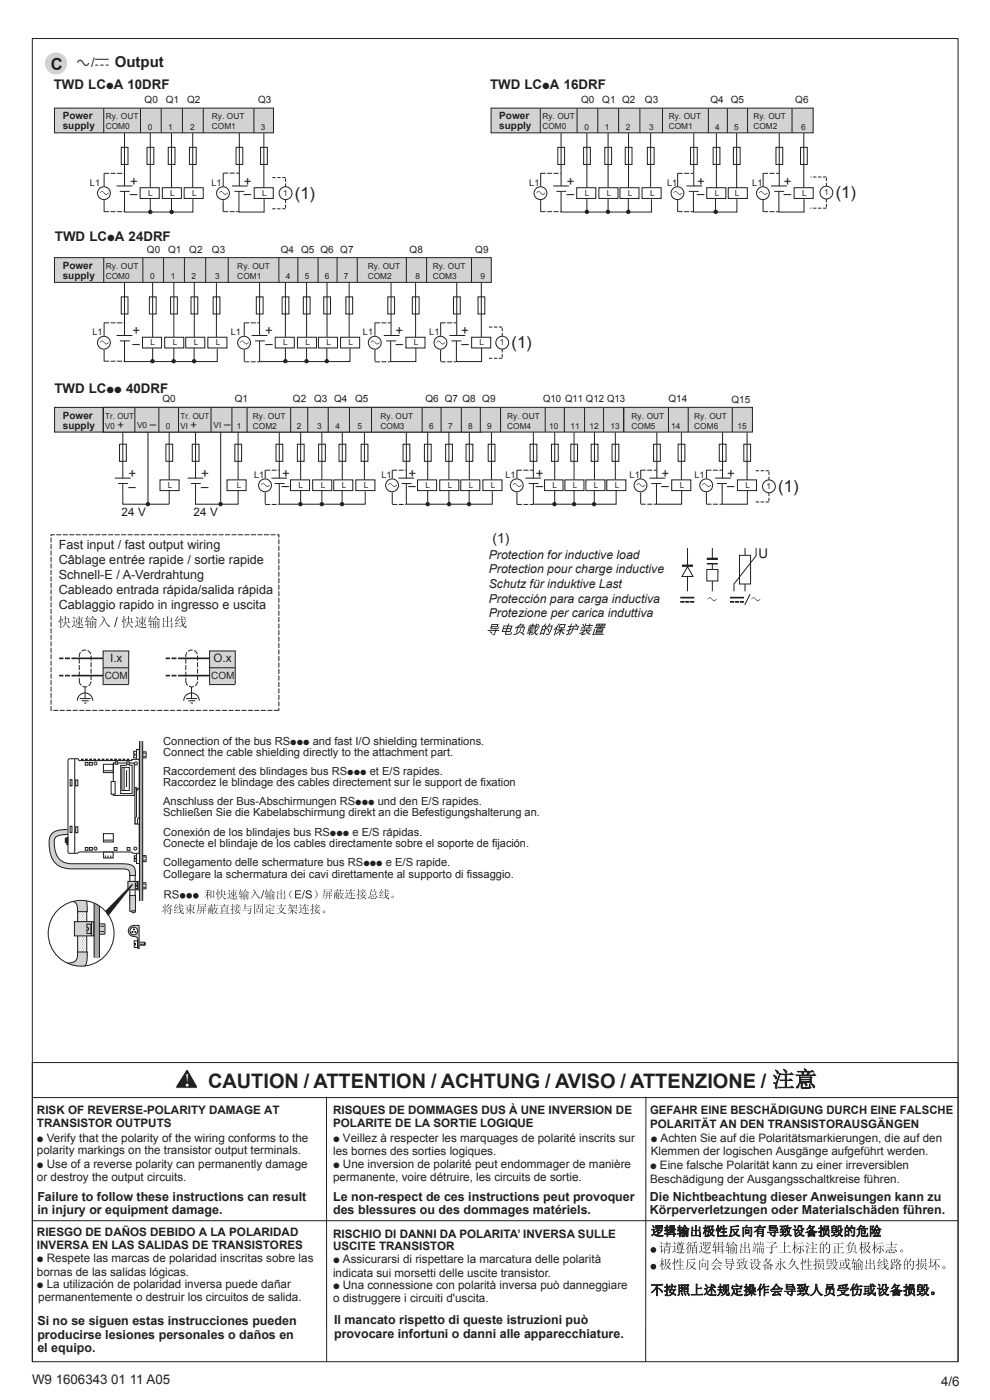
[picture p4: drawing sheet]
<svg xmlns="http://www.w3.org/2000/svg" width="210mm" height="297mm" viewBox="0 0 210 297" stroke-linecap="round" stroke-linejoin="round" font-family="sans-serif">
<defs><g id="words">
<text font-size="4.2" fill="#231f20" x="44.1" y="230.8">CAUTION / ATTENTION / ACHTUNG / AVISO / ATTENZIONE /</text>
<g font-size="3.5" fill="#231f20">
<text x="10.8" y="14.8">C</text>
<text x="177.2" y="42">(1)</text>
<text x="62.5" y="42.1">(1)</text>
<text x="108.5" y="73.8">(1)</text>
<text x="165" y="104.3">(1)</text>
</g>
<text font-size="3" fill="#231f20" x="104.4" y="115.3">(1)</text>
<g font-size="2.8" fill="#231f20">
<text x="16.3" y="14.2">a/c Output</text>
<text x="11.4" y="18.9">TWD LCpA 10DRF</text>
<text x="103.9" y="18.9">TWD LCpA 16DRF</text>
<text x="27.6" y="39.4">+</text>
<text x="51.7" y="39.4">+</text>
<text x="120.2" y="39.4">+</text>
<text x="147.8" y="39.4">+</text>
<text x="166.2" y="39.4">+</text>
<text x="27.6" y="42">–</text>
<text x="51.7" y="42">–</text>
<text x="120.2" y="42">–</text>
<text x="147.8" y="42">–</text>
<text x="166.2" y="42">–</text>
<text x="11.6" y="51.2">TWD LCpA 24DRF</text>
<text x="28.1" y="71.1">+</text>
<text x="56.2" y="71.1">+</text>
<text x="83.9" y="71.1">+</text>
<text x="97.8" y="71.1">+</text>
<text x="28.1" y="73.7">–</text>
<text x="56.3" y="73.7">–</text>
<text x="83.9" y="73.7">–</text>
<text x="97.8" y="73.7">–</text>
<text x="11.5" y="83.4">TWD LCpp 40DRF</text>
<text x="27.2" y="101.4">+</text>
<text x="42.7" y="101.4">+</text>
<text x="59.8" y="101.4">+</text>
<text x="86.6" y="101.4">+</text>
<text x="113.6" y="101.4">+</text>
<text x="140.2" y="101.4">+</text>
<text x="154.2" y="101.4">+</text>
<text x="27.3" y="104.3">–</text>
<text x="42.7" y="104.3">–</text>
<text x="59.7" y="104">–</text>
<text x="86.6" y="104">–</text>
<text x="113.6" y="103.9">–</text>
<text x="140.3" y="104">–</text>
<text x="154.2" y="104">–</text>
<text x="160.8" y="118.4">U</text>
<text x="6.8" y="293.6">W9 1606343 01 11 A05</text>
<text x="199.5" y="294">4/6</text>
</g>
<g font-size="2.7" fill="#231f20">
<text x="12.4" y="116.6">Fast input / fast output wiring</text>
<text x="12.4" y="119.7">Câblage entrée rapide / sortie rapide</text>
<text x="12.4" y="122.9">Schnell-E / A-Verdrahtung</text>
<text x="12.4" y="126.1">Cableado entrada rápida/salida rápida</text>
<text x="12.4" y="129.3">Cablaggio rapido in ingresso e uscita</text>
</g>
<g font-size="2.6" fill="#231f20">
<text x="103.6" y="118.5">Protection for inductive load</text>
<text x="103.6" y="121.6">Protection pour charge inductive</text>
<text x="103.6" y="124.8">Schutz für induktive Last</text>
<text x="103.6" y="127.9">Protección para carga inductiva</text>
<text x="103.6" y="131">Protezione per carica induttiva</text>
<text x="7.9" y="254.9">Failure to follow these instructions can result</text>
<text x="7.9" y="257.7">in injury or equipment damage.</text>
<text x="70.6" y="254.9">Le non-respect de ces instructions peut provoquer</text>
<text x="70.6" y="257.7">des blessures ou des dommages matériels.</text>
<text x="137.8" y="254.8">Die Nichtbeachtung dieser Anweisungen kann zu</text>
<text x="137.8" y="257.6">Körperverletzungen oder Materialschäden führen.</text>
<text x="7.9" y="281.2">Si no se siguen estas instrucciones pueden</text>
<text x="70.8" y="281">Il mancato rispetto di queste istruzioni può</text>
<text x="7.9" y="284">producirse lesiones personales o daños en</text>
<text x="7.9" y="286.9">el equipo.</text>
<text x="70.8" y="283.8">provocare infortuni o danni alle apparecchiature.</text>
</g>
<g font-size="2.5" fill="#231f20">
<text x="24.9" y="90.9">+</text>
<text x="31.8" y="90.8">–</text>
<text x="40.4" y="90.9">+</text>
<text x="47.5" y="90.8">–</text>
<text x="25.8" y="109.5">24 V</text>
<text x="41" y="109.5">24 V</text>
<text x="23.3" y="140.5">I.x</text>
<text x="45.3" y="140.5">O.x</text>
<text x="7.8" y="236.4">RISK OF REVERSE-POLARITY DAMAGE AT</text>
<text x="7.8" y="239.1">TRANSISTOR OUTPUTS</text>
<text x="70.6" y="236.4">RISQUES DE DOMMAGES DUS À UNE INVERSION DE</text>
<text x="70.6" y="239.1">POLARITE DE LA SORTIE LOGIQUE</text>
<text x="137.8" y="236.4">GEFAHR EINE BESCHÄDIGUNG DURCH EINE FALSCHE</text>
<text x="137.8" y="239.2">POLARITÄT AN DEN TRANSISTORAUSGÄNGEN</text>
<text x="7.8" y="242.3">p Verify that the polarity of the wiring conforms to the</text>
<text x="7.8" y="244.9">polarity markings on the transistor output terminals.</text>
<text x="70.6" y="242.3">p Veillez à respecter les marquages de polarité inscrits sur</text>
<text x="70.6" y="245">les bornes des sorties logiques.</text>
<text x="138" y="242.3">p Achten Sie auf die Polaritätsmarkierungen, die auf den</text>
<text x="138" y="245">Klemmen der logischen Ausgänge aufgeführt werden.</text>
<text x="7.8" y="247.7">p Use of a reverse polarity can permanently damage</text>
<text x="7.8" y="250.5">or destroy the output circuits.</text>
<text x="70.6" y="247.7">p Une inversion de polarité peut endommager de manière</text>
<text x="70.6" y="250.5">permanente, voire détruire, les circuits de sortie.</text>
<text x="137.8" y="248">p Eine falsche Polarität kann zu einer irreversiblen</text>
<text x="137.8" y="251">Beschädigung der Ausgangsschaltkreise führen.</text>
<text x="7.8" y="262.3">RIESGO DE DAÑOS DEBIDO A LA POLARIDAD</text>
<text x="70.6" y="262.6">RISCHIO DI DANNI DA POLARITA’ INVERSA SULLE</text>
<text x="7.8" y="267.8">p Respete las marcas de polaridad inscritas sobre las</text>
<text x="7.8" y="265">INVERSA EN LAS SALIDAS DE TRANSISTORES</text>
<text x="70.6" y="265.3">USCITE TRANSISTOR</text>
<text x="70.6" y="268">p Assicurarsi di rispettare la marcatura delle polarità</text>
<text x="7.8" y="270.7">bornas de las salidas lógicas.</text>
<text x="7.8" y="273.3">p La utilización de polaridad inversa puede dañar</text>
<text x="70.6" y="270.9">indicata sui morsetti delle uscite transistor.</text>
<text x="70.6" y="273.5">p Una connessione con polarità inversa può danneggiare</text>
<text x="8.1" y="276.1">permanentemente o destruir los circuitos de salida.</text>
<text x="70.6" y="276.3">o distruggere i circuiti d'uscita.</text>
</g>
<g font-size="2.4" fill="#231f20">
<text x="34.6" y="158">Connection of the bus RSppp and fast I/O shielding terminations.</text>
<text x="34.6" y="160.5">Connect the cable shielding directly to the attachment part.</text>
<text x="34.6" y="164.4">Raccordement des blindages bus RSppp et E/S rapides.</text>
<text x="34.6" y="166.8">Raccordez le blindage des cables directement sur le support de fixation</text>
<text x="34.6" y="170.7">Anschluss der Bus-Abschirmungen RSppp und den E/S rapides.</text>
<text x="34.6" y="173.2">Schließen Sie die Kabelabschirmung direkt an die Befestigungshalterung an.</text>
<text x="34.6" y="177.3">Conexión de los blindajes bus RSppp e E/S rápidas.</text>
<text x="34.6" y="179.8">Conecte el blindaje de los cables directamente sobre el soporte de fijación.</text>
<text x="34.6" y="183.8">Collegamento delle schermature bus RSppp e E/S rapide.</text>
<text x="34.6" y="186.3">Collegare la schermatura dei cavi direttamente al supporto di fissaggio.</text>
</g>
<g font-size="2.1" fill="#231f20">
<text x="30.7" y="21.9">Q0</text>
<text x="35.1" y="21.9">Q1</text>
<text x="39.7" y="21.9">Q2</text>
<text x="54.7" y="21.9">Q3</text>
<text x="123.2" y="21.9">Q0</text>
<text x="127.7" y="21.9">Q1 Q2</text>
<text x="136.7" y="21.9">Q3</text>
<text x="150.7" y="21.9">Q4 Q5</text>
<text x="168.6" y="21.9">Q6</text>
<text x="13.3" y="25.3">Power</text>
<text x="13.3" y="27.4">supply</text>
<text x="105.9" y="25.3">Power</text>
<text x="105.9" y="27.4">supply</text>
<text x="31.2" y="53.6">Q0</text>
<text x="35.6" y="53.6">Q1</text>
<text x="40.1" y="53.6">Q2</text>
<text x="44.9" y="53.6">Q3</text>
<text x="59.5" y="53.6">Q4 Q5 Q6 Q7</text>
<text x="86.8" y="53.6">Q8</text>
<text x="100.8" y="53.8">Q9</text>
<text x="13.3" y="57.1">Power</text>
<text x="13.3" y="59.2">supply</text>
<text x="13.3" y="88.8">Power</text>
<text x="34.5" y="85.4">Q0</text>
<text x="49.8" y="85.4">Q1</text>
<text x="62.1" y="85.4">Q2</text>
<text x="66.6" y="85.4">Q3 Q4</text>
<text x="75.3" y="85.4">Q5</text>
<text x="90.2" y="85.4">Q6 Q7 Q8 Q9</text>
<text x="115.2" y="85.4">Q10 Q11 Q12 Q13</text>
<text x="141.7" y="85.4">Q14</text>
<text x="155.1" y="85.5">Q15</text>
<text x="13.3" y="90.9">supply</text>
<text x="22.2" y="144.1">COM</text>
<text x="44.8" y="144.1">COM</text>
</g>
<g font-size="1.9" fill="#231f20">
<text x="19.1" y="39.4">L1</text>
<text x="44.9" y="39.4">L1</text>
<text x="112.2" y="39.4">L1</text>
<text x="141.4" y="39.4">L1</text>
<text x="159.5" y="39.4">L1</text>
<text x="19.6" y="71.2">L1</text>
<text x="48.9" y="71.2">L1</text>
<text x="77" y="71.2">L1</text>
<text x="91" y="71.2">L1</text>
<text x="53.9" y="101.4">L1</text>
<text x="80.9" y="101.4">L1</text>
<text x="107.2" y="101.4">L1</text>
<text x="133.5" y="101.4">L1</text>
<text x="147.2" y="101.4">L1</text>
</g>
<g font-size="1.8" fill="#231f20">
<text x="22.4" y="25.3">Ry. OUT</text>
<text x="22.4" y="27.4">COM0</text>
<text x="31.4" y="27.5">0</text>
<text x="35.7" y="27.5">1</text>
<text x="40.3" y="27.5">2</text>
<text x="44.9" y="25.3">Ry. OUT</text>
<text x="44.9" y="27.4">COM1</text>
<text x="55.3" y="27.5">3</text>
<text x="115" y="25.3">Ry. OUT</text>
<text x="115" y="27.4">COM0</text>
<text x="123.9" y="27.5">0</text>
<text x="128.3" y="27.5">1</text>
<text x="132.7" y="27.5">2</text>
<text x="137.7" y="27.5">3</text>
<text x="141.8" y="25.3">Ry. OUT</text>
<text x="141.8" y="27.4">COM1</text>
<text x="151.7" y="27.5">4</text>
<text x="155.7" y="27.5">5</text>
<text x="159.7" y="25.3">Ry. OUT</text>
<text x="159.7" y="27.4">COM2</text>
<text x="169.9" y="27.5">6</text>
<text x="31.4" y="41.6">L</text>
<text x="36.1" y="41.6">L</text>
<text x="40.7" y="41.6">L</text>
<text x="55.6" y="41.6">L</text>
<text x="60" y="41.6">1</text>
<text x="124" y="41.6">L</text>
<text x="128.7" y="41.6">L</text>
<text x="133.1" y="41.6">L</text>
<text x="137.8" y="41.6">L</text>
<text x="151.5" y="41.6">L</text>
<text x="155.8" y="41.6">L</text>
<text x="170.1" y="41.6">L</text>
<text x="174.7" y="41.4">1</text>
<text x="22.4" y="57.1">Ry. OUT</text>
<text x="22.4" y="59.2">COM0</text>
<text x="31.9" y="59.2">0</text>
<text x="36.2" y="59.2">1</text>
<text x="40.6" y="59.2">2</text>
<text x="45.6" y="59.2">3</text>
<text x="50.3" y="57.1">Ry. OUT</text>
<text x="50.3" y="59.2">COM1</text>
<text x="60.6" y="59.2">4</text>
<text x="64.6" y="59.2">5</text>
<text x="68.9" y="59.2">6</text>
<text x="72.9" y="59.2">7</text>
<text x="78" y="57.1">Ry. OUT</text>
<text x="78" y="59.2">COM2</text>
<text x="88.1" y="59.2">8</text>
<text x="91.8" y="57.1">Ry. OUT</text>
<text x="91.8" y="59.2">COM3</text>
<text x="101.9" y="59.2">9</text>
<text x="31.9" y="73.3">L</text>
<text x="36.6" y="73.3">L</text>
<text x="41.1" y="73.3">L</text>
<text x="45.8" y="73.3">L</text>
<text x="60" y="73.3">L</text>
<text x="64.8" y="73.3">L</text>
<text x="69.2" y="73.3">L</text>
<text x="73.9" y="73.3">L</text>
<text x="87.8" y="73.3">L</text>
<text x="101.7" y="73.3">L</text>
<text x="106" y="73.3">1</text>
<text x="22.3" y="88.8">Tr. OUT</text>
<text x="38.3" y="88.8">Tr. OUT</text>
<text x="53.6" y="88.8">Ry. OUT</text>
<text x="80.7" y="88.8">Ry. OUT</text>
<text x="107.5" y="88.8">Ry. OUT</text>
<text x="133.9" y="88.8">Ry. OUT</text>
<text x="147.2" y="88.8">Ry. OUT</text>
<text x="22.3" y="90.9">V0</text>
<text x="29.1" y="90.8">V0</text>
<text x="35.2" y="91">0</text>
<text x="38.3" y="90.9">VI</text>
<text x="45.3" y="90.8">VI</text>
<text x="50.2" y="91">1</text>
<text x="53.6" y="90.9">COM2</text>
<text x="62.9" y="91">2</text>
<text x="67.2" y="91">3</text>
<text x="71.1" y="91">4</text>
<text x="75.8" y="91">5</text>
<text x="80.7" y="90.9">COM3</text>
<text x="91" y="91">6</text>
<text x="95" y="91">7</text>
<text x="99.3" y="91">8</text>
<text x="103.3" y="91">9</text>
<text x="107.5" y="90.9">COM4</text>
<text x="116.4" y="91">10</text>
<text x="121" y="91">11</text>
<text x="125" y="91">12</text>
<text x="129.4" y="91">13</text>
<text x="133.9" y="90.9">COM5</text>
<text x="142.3" y="91">14</text>
<text x="147.2" y="90.9">COM6</text>
<text x="156.4" y="91">15</text>
<text x="35.6" y="103.5">L</text>
<text x="50.2" y="103.5">L</text>
<text x="63.3" y="103.5">L</text>
<text x="68" y="103.5">L</text>
<text x="72.4" y="103.5">L</text>
<text x="77.1" y="103.5">L</text>
<text x="90.2" y="103.5">L</text>
<text x="94.9" y="103.5">L</text>
<text x="99.4" y="103.5">L</text>
<text x="104.1" y="103.5">L</text>
<text x="117.2" y="103.5">L</text>
<text x="121.5" y="103.5">L</text>
<text x="125.9" y="103.5">L</text>
<text x="130.3" y="103.5">L</text>
<text x="144.1" y="103.5">L</text>
<text x="158" y="103.5">L</text>
<text x="162.5" y="103.8">1</text>
</g>
</g></defs>
<path d="M6.9 232.9h196.2M69.2 232.7l.1 56.2M137 232.7l-.1 56.2M6.9 259h196.2" fill="none" stroke="#231f20" stroke-width=".21"/>
<path d="M11.6 86.4h90.4v5.3h-90.4z" fill="#d1d2d4" stroke="#231f20" stroke-width=".21"/>
<path d="M6.9 8.2h196.2v280.7h-196.2zM6.9 288.9v-63.5h196.2v63.5" fill="none" stroke="#231f20" stroke-width=".21"/>
<path d="M11.5 22.9h46.5v5.3h-46.5z" fill="#d1d2d4" stroke="#231f20" stroke-width=".21"/>
<g fill="none" stroke="#231f20" stroke-width=".21">
<path d="M22 23v5.2M24.7 39.5h3.4M25.7 31.3h1.4v3.6h-1.4zM26.4 28.2v11.3M29.8 23v5.2M31.2 31.3h1.4v3.6h-1.4zM31.9 28.2v11.6M34.2 23v5.2M35.7 31.3h1.4v3.6h-1.4zM36.4 28.2v11.6M38.7 23v5.2M40.2 31.3h1.4v3.6h-1.4z"/>
<path d="M40.9 28.2v11.6M43.1 23v5.2M49.2 39.5h3.3M50 31.3h1.5v3.6h-1.5zM50.7 28.2v11.3M53.8 23v5.2M55.3 31.3h1.4v3.6h-1.4zM55.9 28.2v11.6M25.4 40.6h2.1M31.9 42.1v2.9M36.4 42.1v2.9M49.7 40.6h2.1"/>
</g>
<path d="M21.2 40.9a.53 .53 0 0 1 .5-.4 .53 .53 0 0 1 .5 .4l.3 .3 .5-.3 .1 .1a.75 .75 0 0 1-1.3-.3h-.2l-.4 .3z" fill="#231f20"/>
<g fill="none" stroke="#231f20" stroke-width=".21">
<path d="M22.1 36.7v2.8M22.1 42.5v2.4M47.3 42.5v2.4"/>
<circle cx="22" cy="41" r="1.36"/>
</g>
<path d="M22.1 36.8h4.2M22.1 44.9h4.2" fill="none" stroke="#231f20" stroke-width=".21" stroke-dasharray="1.1 .3" stroke-linecap="butt"/>
<path d="M46.4 40.9a.53 .53 0 0 1 .5-.4 .53 .53 0 0 1 .5 .4l.4 .3 .4-.3 .1 .1a.75 .75 0 0 1-1.3-.3h-.1l-.4 .3z" fill="#231f20"/>
<g fill="none" stroke="#231f20" stroke-width=".21">
<path d="M29.7 39.8h4.1v2.3h-4.1zM34.4 39.8h4.1v2.3h-4.1zM39 39.8h4.1v2.3h-4.1zM47.3 36.7v2.8M53.9 39.8h4v2.3h-4zM163.5 39.5h3.3M164.5 31.3h1.5v3.6h-1.5zM165.2 28.2v11.3M169.7 31.3h1.5v3.6h-1.5zM170.4 28.2v11.6M26.4 40.6v4.4h14.5v-2.7M50.7 40.6v4.4h5.3v-2.7"/>
<path d="M161.8 42.5v2.4M164.2 40.6h2.1"/>
<circle cx="47.3" cy="41" r="1.36"/>
<circle cx="60.5" cy="41" r="1.36"/>
<circle cx="175.2" cy="40.9" r="1.36"/>
<circle cx="106.5" cy="72.7" r="1.36"/>
<circle cx="163" cy="103.2" r="1.36"/>
</g>
<path d="M47.3 36.7h3.4M47.3 44.9h3.3" fill="none" stroke="#231f20" stroke-width=".21" stroke-dasharray="1.1 .3" stroke-linecap="butt"/>
<g fill="none" stroke="#231f20" stroke-width=".21" stroke-dasharray=".7 .4" stroke-linecap="butt">
<path d="M60.5 39.6v-1.9M60.5 37.7h-2.8M175.2 39.5v-1.9M175.2 37.6h-3.4M60.5 42.4v1.9M60.5 44.3h-2.8M175.2 42.2v2M175.2 44.2h-3.4M106.5 71.3v-1.9M106.5 69.4h-2.9M106.5 74.1v1.9M106.5 76h-2.9"/>
<path d="M163 99.9h-2.8M163 101.8v-1.9M163 104.6v1.9M163 106.5h-2.8"/>
</g>
<path d="M160.9 40.9a.53 .53 0 0 1 .5-.4 .53 .53 0 0 1 .5 .4l.4 .3 .4-.3 .1 .1a.75 .75 0 0 1-1.3-.3h-.1l-.4 .3z" fill="#231f20"/>
<g fill="none" stroke="#231f20" stroke-width=".21">
<path d="M161.8 36.7v2.8M168.4 39.8h4v2.3h-4zM165.1 40.7v4.3h5.4v-2.7"/>
<circle cx="161.8" cy="41" r="1.36"/>
</g>
<path d="M161.8 36.8h3.4M161.8 44.9h3.2" fill="none" stroke="#231f20" stroke-width=".21" stroke-dasharray="1.1 .3" stroke-linecap="butt"/>
<path d="M104.1 22.9h68.3v5.3h-68.3z" fill="#d1d2d4" stroke="#231f20" stroke-width=".21"/>
<g fill="none" stroke="#231f20" stroke-width=".21">
<path d="M114.6 23v5.2M117.3 39.5h3.3M118.3 31.3h1.4v3.6h-1.4zM119 28.2v11.3M122.4 23v5.2M123.7 31.3h1.5v3.6h-1.5zM124.4 28.2v11.6M126.7 23v5.2M128.2 31.3h1.5v3.6h-1.5zM128.9 28.2v11.6M131.2 23v5.2M135.7 23v5.2"/>
<path d="M137.3 31.3h1.4v3.6h-1.4zM138 28.2v11.6M140.5 23v5.2M145.5 39.5h3.4M146.4 31.3h1.4v3.6h-1.4zM147.1 28.2v11.3M150.2 23v5.2M154.2 23v5.2M155.5 31.3h1.4v3.6h-1.4zM156.2 28.2v11.8M158.5 23v5.2M167.9 23v5.2"/>
<path d="M118 40.6h2.1M124.4 42.1v2.9M128.9 42.1v2.9M133.2 42.1v2.9M146 40.6h2.1M151.7 42.1v2.9"/>
</g>
<path d="M113.7 40.9a.53 .53 0 0 1 .5-.4 .53 .53 0 0 1 .5 .4l.4 .3 .5-.3v.1a.75 .75 0 0 1-1.3-.3h-.1l-.4 .3z" fill="#231f20"/>
<g fill="none" stroke="#231f20" stroke-width=".21">
<path d="M114.6 36.7v2.8M114.6 42.5v2.4M143.7 42.5v2.4"/>
<circle cx="114.6" cy="41" r="1.36"/>
</g>
<path d="M114.6 36.8h4.3M114.6 44.9h4.3" fill="none" stroke="#231f20" stroke-width=".21" stroke-dasharray="1.1 .3" stroke-linecap="butt"/>
<path d="M142.8 40.9a.53 .53 0 0 1 .5-.4 .53 .53 0 0 1 .5 .4l.3 .3 .5-.3 .1 .1a.75 .75 0 0 1-1.3-.3h-.2l-.4 .3z" fill="#231f20"/>
<g fill="none" stroke="#231f20" stroke-width=".21">
<path d="M122.3 39.8h4v2.3h-4zM127 39.8h4v2.3h-4zM131.4 39.8h4.1v2.3h-4.1zM132.6 31.3h1.4v3.6h-1.4zM133.3 28.2v11.6M136.1 39.8h4.1v2.3h-4.1zM143.7 36.7v2.8M149.9 39.8h4v2.3h-4zM151.2 31.3h1.4v3.6h-1.4zM151.9 28.2v11.8M154.4 39.8h4.1v2.3h-4.1zM119 40.6v4.4h19.1v-2.7"/>
<path d="M147 40.7v4.3h9.2v-2.7M138.6 94.2h1.4v3.7h-1.4zM139.3 91.7v9.8M143.8 94.2h1.4v3.7h-1.4zM144.5 91.7v10.1M135.8 104.5v2.4M137.7 101.4h3.4M138.1 102.6h2.1"/>
<circle cx="143.6" cy="41" r="1.36"/>
</g>
<path d="M143.7 36.8h3.4M143.7 44.9h3.2" fill="none" stroke="#231f20" stroke-width=".21" stroke-dasharray="1.1 .3" stroke-linecap="butt"/>
<path d="M134.9 102.9a.53 .53 0 0 1 .6-.4 .53 .53 0 0 1 .4 .4l.4 .3 .5-.3 .1 .1a.75 .75 0 0 1-1.3-.3l-.2-.1-.4 .4z" fill="#231f20"/>
<g fill="none" stroke="#231f20" stroke-width=".21">
<path d="M135.9 99.7v1.8M152.5 94.2h1.4v3.7h-1.4zM153.2 91.7v9.8M157.7 94.2h1.4v3.7h-1.4zM158.4 91.7v10.1M139.2 102.6v4.4h5.3v-2.9M142.4 101.8h4.1v2.3h-4.1zM149.8 104.5v2.4M151.6 101.4h3.4M152 102.6h2.1"/>
<circle cx="135.8" cy="103" r="1.36"/>
</g>
<path d="M135.9 99.8h3.3M135.9 107h3.2" fill="none" stroke="#231f20" stroke-width=".21" stroke-dasharray="1.1 .3" stroke-linecap="butt"/>
<path d="M148.9 102.9a.53 .53 0 0 1 .5-.4 .53 .53 0 0 1 .5 .4l.3 .3 .5-.3 .1 .1a.75 .75 0 0 1-1.3-.3l-.2-.1-.4 .4z" fill="#231f20"/>
<g fill="none" stroke="#231f20" stroke-width=".21">
<path d="M149.8 99.7v1.8M153.1 102.6v4.4h5.4v-2.9M156.4 101.8h4v2.3h-4z"/>
<circle cx="149.7" cy="103" r="1.36"/>
</g>
<path d="M149.8 99.8h3.4M149.8 107h3.2" fill="none" stroke="#231f20" stroke-width=".21" stroke-dasharray="1.1 .3" stroke-linecap="butt"/>
<path d="M21.9 86.4h137.6v5.3h-137.6z" fill="#d1d2d4" stroke="#231f20" stroke-width=".21"/>
<g fill="none" stroke="#231f20" stroke-width=".21">
<path d="M21.9 86.5v5.2M25.3 94.2h1.5v3.7h-1.5zM26 91.7v9.8M28.6 86.5v5.2M31.4 91.7v15.1M33.7 86.5v5.2M35.2 94.2h1.4v3.7h-1.4zM35.9 91.7v10.1M37.9 86.5v5.2M40.8 94.2h1.4v3.7h-1.4zM41.5 91.7v9.8M44.7 86.5v5.2"/>
<path d="M46.8 91.7v15.1M49.2 86.5v5.2M49.8 94.2h1.4v3.7h-1.4zM50.5 91.7v10.1M52.4 86.5v5.2M58.5 94.2h1.5v3.7h-1.5zM59.2 91.7v9.8M61.6 86.5v5.2M63.1 94.2h1.4v3.7h-1.4zM63.7 91.7v10.1M65.2 86.5v5.2M67.6 94.2h1.4v3.7h-1.4z"/>
<path d="M68.2 91.7v10.1M69.6 86.5v5.2M74.1 86.5v5.2M76.6 94.2h1.4v3.7h-1.4zM77.3 91.7v10.1M78.8 86.5v5.2M89.5 86.5v5.2M93.5 86.5v5.2M97.8 86.5v5.2M101.8 86.5v5.2M106.1 86.5v5.2M115.6 86.5v5.2"/>
<path d="M119.7 86.5v5.2M124 86.5v5.2M128 86.5v5.2M132.2 86.5v5.2M141.7 86.5v5.2M145.9 86.5v5.2M155.3 86.5v5.2M24.4 101.4h3.3M25 102.6h2.1M26 102.7v4.3h9.8M33.9 101.8h4.1v2.3h-4.1zM35.9 104.1v2.9"/>
<path d="M39.8 101.4h3.3M40.5 102.6h2.1M41.5 102.7v4.3h9v-2.9M48.1 101.8h4.1v2.3h-4.1zM57.5 101.4h3.4M58.2 102.6h2.1M63.7 104.1v2.9M68.2 104.1v2.9M72.5 104.1v2.9"/>
</g>
<path d="M55.3 102.9a.53 .53 0 0 1 .5-.4 .53 .53 0 0 1 .5 .4l.4 .3 .4-.3 .1 .1a.75 .75 0 0 1-1.3-.3l-.1-.1-.4 .4z" fill="#231f20"/>
<g fill="none" stroke="#231f20" stroke-width=".21">
<path d="M56.2 99.7v1.8M71.9 94.2h1.4v3.7h-1.4zM72.6 91.7v10.1M85.5 94.2h1.4v3.7h-1.4zM86.2 91.7v9.8M90 94.2h1.4v3.7h-1.4zM90.7 91.7v10.1M94.5 94.2h1.4v3.7h-1.4zM95.2 91.7v10.1M103.5 94.2h1.4v3.7h-1.4zM104.2 91.7v10.1M56.2 104.5v2.4"/>
<path d="M59.2 102.6v4.4h18.2v-2.7M61.6 101.8h4v2.3h-4zM66.3 101.8h4v2.3h-4zM70.8 101.8h4v2.3h-4zM75.4 101.8h4.1v2.3h-4.1zM84.5 101.4h3.3M85.2 102.6h2.1M90.7 104.1v2.9M95.2 104.1v2.9M99.5 104.1v2.9"/>
<circle cx="56.2" cy="103" r="1.36"/>
</g>
<path d="M56.2 99.8h2.9M56.2 107h2.9" fill="none" stroke="#231f20" stroke-width=".21" stroke-dasharray="1.1 .3" stroke-linecap="butt"/>
<path d="M82.2 102.9a.53 .53 0 0 1 .6-.4 .53 .53 0 0 1 .5 .4l.3 .3 .5-.3 .1 .1a.75 .75 0 0 1-1.3-.3l-.2-.1-.4 .4z" fill="#231f20"/>
<g fill="none" stroke="#231f20" stroke-width=".21">
<path d="M83.2 99.7v1.8M98.8 94.2h1.5v3.7h-1.5zM99.5 91.7v10.1M112.4 94.2h1.4v3.7h-1.4zM113.1 91.7v9.8M116.9 94.2h1.5v3.7h-1.5zM117.6 91.7v10.1M121 94.2h1.5v3.7h-1.5zM121.7 91.7v10.1M129.8 94.2h1.4v3.7h-1.4zM130.5 91.7v10.1M83.2 104.5v2.4"/>
<path d="M86.2 102.5v4.5h18.2v-2.7M88.5 101.8h4.1v2.3h-4.1zM93.2 101.8h4.1v2.3h-4.1zM97.7 101.8h4v2.3h-4zM102.4 101.8h4v2.3h-4zM111.4 101.4h3.4M112.1 102.6h2.1M117.6 104.1v2.9M121.7 104.1v2.9M126 104.1v2.9"/>
<circle cx="83.1" cy="103" r="1.36"/>
</g>
<path d="M83.2 99.8h2.9M83.2 107h2.9" fill="none" stroke="#231f20" stroke-width=".21" stroke-dasharray="1.1 .3" stroke-linecap="butt"/>
<path d="M108.7 102.9a.53 .53 0 0 1 .5-.4 .53 .53 0 0 1 .5 .4l.4 .3 .4-.3 .1 .1a.75 .75 0 0 1-1.3-.3l-.1-.1-.4 .4z" fill="#231f20"/>
<g fill="none" stroke="#231f20" stroke-width=".21">
<path d="M82.9 60v11.2M88.1 60v11.5M79.5 74.2v2.4M81.4 71.2h3.3M81.9 72.3h2.1M82.2 63h1.5v3.6h-1.5zM87.4 63h1.5v3.6h-1.5zM109.6 99.7v1.8M125.4 94.2h1.4v3.7h-1.4zM126 91.7v10.1M109.6 104.5v2.5M113.1 102.6v4.4h17.5v-2.9"/>
<path d="M115.5 101.8h3.9v2.3h-3.9zM119.8 101.8h4v2.3h-4zM124.2 101.8h4.1v2.3h-4.1zM128.7 101.8h4v2.3h-4z"/>
<circle cx="109.6" cy="103" r="1.36"/>
</g>
<path d="M109.6 99.8h3.4M109.6 107h3.4" fill="none" stroke="#231f20" stroke-width=".21" stroke-dasharray="1.1 .3" stroke-linecap="butt"/>
<path d="M78.6 72.6a.53 .53 0 0 1 .5-.3 .53 .53 0 0 1 .5 .4l.3 .2 .5-.3 .1 .1a.75 .75 0 0 1-1.3-.2l-.1-.1-.4 .3z" fill="#231f20"/>
<g fill="none" stroke="#231f20" stroke-width=".21">
<path d="M96.8 60v11.2M102.1 60v11.5M79.5 68.5v2.7M82.8 72.4v4.3h5.4v-2.9M86.1 71.6h4v2.2h-4zM93.4 74.2v2.4M95.3 71.2h3.3M95.7 72.3h2.1M96.2 63h1.4v3.6h-1.4zM101.4 63h1.4v3.6h-1.4z"/>
<circle cx="79.5" cy="72.7" r="1.36"/>
</g>
<path d="M79.5 68.5h3.4M79.5 76.8h3.2" fill="none" stroke="#231f20" stroke-width=".21" stroke-dasharray="1.1 .3" stroke-linecap="butt"/>
<path d="M92.5 72.6a.53 .53 0 0 1 .5-.3 .53 .53 0 0 1 .5 .4l.4 .2 .4-.3 .1 .1a.75 .75 0 0 1-1.3-.2l-.1-.1-.4 .3z" fill="#231f20"/>
<g fill="none" stroke="#231f20" stroke-width=".21">
<path d="M93.4 68.5v2.7M96.8 72.3v4.4h5.3v-2.9M100 71.6h4v2.2h-4z"/>
<circle cx="93.4" cy="72.7" r="1.36"/>
</g>
<path d="M93.4 68.5h3.4M93.4 76.8h3.3" fill="none" stroke="#231f20" stroke-width=".21" stroke-dasharray="1.1 .3" stroke-linecap="butt"/>
<path d="M11.5 54.7h92.7v5.2h-92.7z" fill="#d1d2d4" stroke="#231f20" stroke-width=".21"/>
<g fill="none" stroke="#231f20" stroke-width=".21">
<path d="M22 54.8v5.1M26.4 60v11.2M30.3 54.8v5.1M32.4 60v11.5M34.7 54.8v5.1M36.9 60v11.5M39.1 54.8v5.1M43.6 54.8v5.1M45.9 60v11.5M48.4 54.8v5.1M59.1 54.8v5.1M63.2 54.8v5.1"/>
<path d="M67.4 54.8v5.1M71.5 54.8v5.1M75.8 54.8v5.1M86.2 54.8v5.1M90.5 54.8v5.1M100 54.8v5.1M24.7 71.2h3.4M25.4 72.3h2.1M25.7 63h1.4v3.6h-1.4zM31.7 63h1.4v3.6h-1.4zM32.4 73.8v2.9M36.2 63h1.4v3.6h-1.4z"/>
<path d="M36.9 73.8v2.9M41.2 73.8v2.9M45.2 63h1.4v3.6h-1.4z"/>
</g>
<path d="M21.2 72.6a.53 .53 0 0 1 .5-.3 .53 .53 0 0 1 .5 .4l.3 .2 .5-.3 .1 .1a.75 .75 0 0 1-1.3-.2l-.2-.1-.4 .3z" fill="#231f20"/>
<g fill="none" stroke="#231f20" stroke-width=".21">
<path d="M41.2 60v11.5M55 60v11.2M60.5 60v11.5M65 60v11.5M74 60v11.5M22.1 68.5v2.7M22.1 74.2v2.4M26.4 72.3v4.4h19.7v-2.7M30.2 71.6h4.1v2.2h-4.1zM34.9 71.6h4.1v2.2h-4.1zM39.4 71.6h4v2.2h-4zM40.5 63h1.4v3.6h-1.4z"/>
<path d="M44.1 71.6h4v2.2h-4zM53.4 71.2h3.3M54.1 72.3h2.1M54.3 63h1.5v3.6h-1.5zM59.8 63h1.5v3.6h-1.5zM60.5 73.8v2.9M64.3 63h1.5v3.6h-1.5zM65 73.8v2.9M69.3 73.8v2.9M73.3 63h1.5v3.6h-1.5z"/>
<circle cx="22" cy="72.7" r="1.36"/>
</g>
<path d="M22.1 68.5h4.2M22.1 76.6h4.2" fill="none" stroke="#231f20" stroke-width=".21" stroke-dasharray="1.1 .3" stroke-linecap="butt"/>
<path d="M50.9 72.6a.53 .53 0 0 1 .5-.3 .53 .53 0 0 1 .5 .4l.3 .2 .5-.3 .1 .1a.75 .75 0 0 1-1.3-.2l-.2-.1-.4 .3z" fill="#231f20"/>
<g fill="none" stroke="#231f20" stroke-width=".21">
<path d="M69.3 60v11.5M51.8 68.5v2.7M51.8 74.2v2.4M55 72.3v4.4h19.2v-2.8M58.4 71.6h4v2.2h-4zM63.1 71.6h4v2.2h-4zM67.5 71.6h4.1v2.2h-4.1zM68.6 63h1.5v3.6h-1.5zM72.2 71.6h4.1v2.2h-4.1z"/>
<circle cx="51.7" cy="72.7" r="1.36"/>
</g>
<path d="M51.8 68.5h3.2M51.8 76.8h3.2" fill="none" stroke="#231f20" stroke-width=".21" stroke-dasharray="1.1 .3" stroke-linecap="butt"/>
<circle cx="11.9" cy="13.5" r="2.35" fill="#d1d2d4"/>
<circle cx="31.9" cy="45" r=".35" fill="#231f20"/>
<circle cx="31.9" cy="45" r=".35" fill="none" stroke="#231f20" stroke-width=".21"/>
<circle cx="36.4" cy="45" r=".35" fill="#231f20"/>
<circle cx="36.4" cy="45" r=".35" fill="none" stroke="#231f20" stroke-width=".21"/>
<circle cx="124.4" cy="44.9" r=".35" fill="#231f20"/>
<circle cx="124.4" cy="44.9" r=".35" fill="none" stroke="#231f20" stroke-width=".21"/>
<circle cx="69.3" cy="76.6" r=".35" fill="#231f20"/>
<circle cx="69.3" cy="76.6" r=".35" fill="none" stroke="#231f20" stroke-width=".21"/>
<circle cx="65" cy="76.6" r=".35" fill="#231f20"/>
<circle cx="65" cy="76.6" r=".35" fill="none" stroke="#231f20" stroke-width=".21"/>
<circle cx="60.5" cy="76.6" r=".35" fill="#231f20"/>
<circle cx="60.5" cy="76.6" r=".35" fill="none" stroke="#231f20" stroke-width=".21"/>
<circle cx="41.2" cy="76.6" r=".35" fill="#231f20"/>
<circle cx="41.2" cy="76.6" r=".35" fill="none" stroke="#231f20" stroke-width=".21"/>
<circle cx="36.8" cy="76.6" r=".35" fill="#231f20"/>
<circle cx="36.8" cy="76.6" r=".35" fill="none" stroke="#231f20" stroke-width=".21"/>
<circle cx="32.3" cy="76.6" r=".35" fill="#231f20"/>
<circle cx="32.3" cy="76.6" r=".35" fill="none" stroke="#231f20" stroke-width=".21"/>
<circle cx="31.4" cy="107" r=".35" fill="#231f20"/>
<circle cx="31.4" cy="107" r=".35" fill="none" stroke="#231f20" stroke-width=".21"/>
<circle cx="46.8" cy="107" r=".35" fill="#231f20"/>
<circle cx="46.8" cy="107" r=".35" fill="none" stroke="#231f20" stroke-width=".21"/>
<circle cx="63.7" cy="107" r=".35" fill="#231f20"/>
<circle cx="63.7" cy="107" r=".35" fill="none" stroke="#231f20" stroke-width=".21"/>
<circle cx="68.2" cy="107" r=".35" fill="#231f20"/>
<circle cx="68.2" cy="107" r=".35" fill="none" stroke="#231f20" stroke-width=".21"/>
<circle cx="72.5" cy="107" r=".35" fill="#231f20"/>
<circle cx="72.5" cy="107" r=".35" fill="none" stroke="#231f20" stroke-width=".21"/>
<circle cx="90.7" cy="107" r=".35" fill="#231f20"/>
<circle cx="90.7" cy="107" r=".35" fill="none" stroke="#231f20" stroke-width=".21"/>
<circle cx="95.2" cy="107" r=".35" fill="#231f20"/>
<circle cx="95.2" cy="107" r=".35" fill="none" stroke="#231f20" stroke-width=".21"/>
<circle cx="99.4" cy="107" r=".35" fill="#231f20"/>
<circle cx="99.4" cy="107" r=".35" fill="none" stroke="#231f20" stroke-width=".21"/>
<circle cx="117.6" cy="107" r=".35" fill="#231f20"/>
<circle cx="117.6" cy="107" r=".35" fill="none" stroke="#231f20" stroke-width=".21"/>
<circle cx="121.7" cy="107" r=".35" fill="#231f20"/>
<circle cx="121.7" cy="107" r=".35" fill="none" stroke="#231f20" stroke-width=".21"/>
<circle cx="126" cy="107" r=".35" fill="#231f20"/>
<circle cx="126" cy="107" r=".35" fill="none" stroke="#231f20" stroke-width=".21"/>
<circle cx="128.9" cy="44.9" r=".35" fill="#231f20"/>
<circle cx="128.9" cy="44.9" r=".35" fill="none" stroke="#231f20" stroke-width=".21"/>
<circle cx="133.2" cy="44.9" r=".35" fill="#231f20"/>
<circle cx="133.2" cy="44.9" r=".35" fill="none" stroke="#231f20" stroke-width=".21"/>
<circle cx="151.8" cy="44.9" r=".35" fill="#231f20"/>
<g fill="none" stroke="#231f20" stroke-width=".21">
<path d="M156.8 117.8h2.3v6.1h-2.3zM158 116.3v1.5M160.3 116.3v1.6l-4.7 6v1.6M158 123.9v1.6"/>
<circle cx="151.8" cy="44.9" r=".35"/>
</g>
<path d="M157 127.6h.6v.2h-.6zM155.9 127.6h.7v.2h-.7zM154.9 127.6h.7v.2h-.7zM154.9 126.7h2.7v.2h-2.7z" fill="#231f20" stroke="#231f20" stroke-width=".21"/>
<path d="M159.3 127.1a.53 .53 0 0 1 .5-.4 .53 .53 0 0 1 .5 .4l.4 .3 .4-.3 .1 .1a.75 .75 0 0 1-1.3-.3h-.1l-.4 .3z" fill="#231f20"/>
<path d="M151 116.3v9.2M159.1 126l-1.2 2.3" fill="none" stroke="#231f20" stroke-width=".21"/>
<path d="M149.9 118.6h2.3M149.9 119.5h2.3" fill="none" stroke="#231f20" stroke-width=".48"/>
<path d="M149.9 118.8h2.3v.5h-2.3z" fill="#fff"/>
<path d="M150 127.1a.53 .53 0 0 1 .6-.4 .53 .53 0 0 1 .4 .4l.4 .3 .5-.3 .1 .1a.75 .75 0 0 1-1.3-.3h-.2l-.4 .3z" fill="#231f20"/>
<path d="M149.9 120.8h2.3v2.5h-2.3z" fill="#fff" stroke="#231f20" stroke-width=".21"/>
<path d="M145.8 116.3v9.2" fill="none" stroke="#231f20" stroke-width=".21"/>
<path d="M144.6 120h2.3" fill="none" stroke="#231f20" stroke-width=".48"/>
<path d="M146.4 127.6h.7v.2h-.7zM145.4 127.6h.7v.2h-.7zM144.4 127.6h.6v.2h-.6zM144.4 126.7h2.7v.2h-2.7z" fill="#231f20" stroke="#231f20" stroke-width=".21"/>
<path d="M145.8 120.2l1.1 2.1h-2.3z" fill="#fff"/>
<path d="M145.8 120.2l1.1 2.1h-2.3z" fill="none" stroke="#231f20" stroke-width=".21"/>
<g fill="#231f20">
<path d="M104.4 132.6l-.1 .3h1.1v-.3zM103.8 134.1a.43 .43 0 0 1 .6 .2l-.2 .2zM104.2 132.4h1.5l-.2 .7h-1.3v.2h1.3l.2-.4 .2 .1-.4 .5h-1.5zM103.4 133.7h1.6l.1-.2h.2l-.1 .2h.6v.2h-.6l-.3 .7-.5 .2v-.3l.3 .1 .3-.7h-1.6z"/>
<path d="M107.6 133.5l-.1 .4h.6l.1-.4zM107.8 132.9l-.1 .4h.6l.1-.4zM106.8 133.5l-.2 .4h.7l.1-.4zM106.9 132.9l-.1 .4h.6l.2-.4zM106.8 132.7h.8l.2-.4h.2l-.2 .4h.9l-.5 1.4h-.8l-.1 .3 .9 .1 .2-.4 .2 .1-.2 .4-1.2 .1-.1-.1 .1-.5h-.8z"/>
<path d="M110.3 134.2l.1-.2 .8 .6-.2 .2zM109.9 133h.7l.3-.3h-.7zM108.8 134.6a1.52 1.52 0 0 0 1.6-1.3h.2a1.76 1.76 0 0 1-1.7 1.5zM109.2 133.2l1.2-.9h.2l-.2 .2h.8l-.4 .5h.6l-.4 1.2h-.2l.3-1h-1.2l-.3 1h-.2l.4-1.1-.5 .3z"/>
<path d="M113.9 132.5l.2-.1 .3 .3-.2 .2zM112.3 132.6h.5l.1-.3h.2l-.1 .3h.6l-.1 .2h-.5l-.1 .1h.6l.2-.6h.2l-.2 .6h.8l-.1 .2h-.7l-.2 .8 .6-.7 .1 .1-.6 .8 .2 .4 .1-.2 .1 .1-.2 .3h-.3l-.1-.4-.8 .5v-.2l.2-.1a.72 .72 0 0 0 .6-1l.1-.4h-1v.2h.8v.2h-.9l-.2 .3h.2l.1-.2h.2l-.1 .2h.5v.2h-.5l-.1 .1h.5l-.1 .2h-.4l-.2 .5h-.2l.1-.4-.5 .1-.1-.3h.7l.1-.2h-.5l.3-.5h-.3l.1-.2h.3l.1-.2h-.4l.1-.2h.6l.1-.1h-.6z"/>
<path d="M116 133.4l.2-.1 .2 .7-.2 .1zM114.9 133.7l-.1 .6h.4l.2-.6zM115.2 133l-.2 .5h.5l.1-.5zM115 132.8h.3l.3-.5 .2 .1-.3 .4h.4l-.1 .5 .7-1h.2l-.2 .4h.7l-.6 1.6a.58 .58 0 0 1-.9 .4l.1-.3 .4 .1 .2-.2 .5-1.4a1.17 1.17 0 0 0-1.1 .6l-.1-.1-.4 1.3h-.2l.1-.2h-.5l-.1 .2h-.2z"/>
<path d="M118.8 132.6l-.1 .5h.8l.2-.5zM118.7 132.4h1.3l-.3 .9h-.5l-.1 .2h.7v.2h-.6l.5 .7-.2 .2-.2-.2-.3-.6-.3 1h-.2l.3-1-.7 .6-.2 .2-.1-.2 .8-.7h-.5v-.2h.8l.1-.2h-.6zM118.4 132.3l.2 .1-.4 .6-.6 1.8h-.2l.5-1.4-.4 .3-.1-.2z"/>
<path d="M121.7 132.9l-.1 .5h.8l.1-.5zM121.5 132.8h.6l-.2-.4 .2-.1 .3 .4-.2 .1h.6l-.3 .9-1-.1-.3 .6-.5 .6-.1-.2 .2-.1a2.71 2.71 0 0 0 .7-1.7zM120.5 132.8h.4l.2-.5h.2l-.2 .5h.4l-.1 .2h-.4l-.1 .5 .4-.2-.1 .3-.4 .1-.3 1-.5 .1v-.3h.4l.2-.7-.4 .2-.1-.2 .6-.2 .1-.6h-.4z"/>
<path d="M124.3 132.6h.6l.1-.3h.2l-.1 .3h.7l-.1 .2h-.6l-.1 .4h.5l-.1 .2h-1.2l.1-.2h.4l.2-.4h-.7zM123.4 132.5l.2-.2 .3 .4-.3 .2zM123.2 133.2l.7-.4 .2-.5h.2l-.3 1.2h-.3l.2-.4-.7 .3zM123.1 133.6h1.1v-.2h.2v.2h1.1l-.1 .2h-.9l.1 .3 .4-.3 .1 .2-.4 .2 .6 .3a.61 .61 0 0 1-1-.4v-.3h-.2l-.3 .3-.2 .4 .7-.1-.1 .2-1 .2-.1-.2 .3-.1 .1-.2-.7 .2v-.2l1.1-.5h-.9z"/>
<path d="M127.8 132.5v.2h.3l.1-.2zM127.2 132.5v.2h.3l.1-.2zM126.5 134.1v.1l1.1-.1zM126.6 133.8v.1l1-.1zM126.7 133.5v.1l1-.1zM126.6 132.5v.2h.3l.1-.2zM126 133.4h.2l-.3 1.1h2.1v.2h-2.2l-.2 .1zM126.5 132.3h2l-.2 .6h-.8v.1h.9l-.1 .2h-.9l-.1 .1h.7l-.3 1.1h-1.5l.4-1.1 .6-.1h-1.1v-.2h1.1l.1-.1h-1z"/>
</g>
<g fill="#fff" stroke="#231f20" stroke-width=".21">
<path d="M28.7 189.7l-.7 1.4z"/>
<path d="M28.7 189.3l-.9 1.8z"/>
<path d="M28.7 190.2l-.4 .9z"/>
<path d="M28.7 190.7l-.2 .4z"/>
<path d="M28.7 188.9l-1.1 2.2z"/>
<path d="M28.7 188.4l-1.1 2.4z"/>
<path d="M28.7 188l-1.1 2.3z"/>
<path d="M28.7 187.5l-1.1 2.4z"/>
<path d="M28.7 187.1l-1.1 2.3z"/>
<path d="M28.7 186.6l-1.1 2.4z"/>
<path d="M28.7 186.2l-1.1 2.3z"/>
<path d="M28.7 185.7l-1.1 2.4z"/>
<path d="M28.5 185.5l-1 2.1z"/>
<path d="M28.3 185.5l-.7 1.7z"/>
<path d="M28.1 185.5l-.5 1.2z"/>
<path d="M27.9 185.5l-.3 .7z"/>
<path d="M27.7 185.5l-.2 .4z"/>
<path d="M28 185.5l.7 1.4z"/>
<path d="M27.8 185.5l.9 1.8z"/>
<path d="M28.3 185.5l.4 .9z"/>
<path d="M28.5 185.5l.2 .4z"/>
<path d="M27.6 185.5l1.1 2.2z"/>
<path d="M27.6 185.8l1.1 2.4z"/>
<path d="M27.6 186.3l1.1 2.3z"/>
<path d="M27.6 186.7l1.1 2.4z"/>
<path d="M27.6 187.2l1.1 2.3z"/>
<path d="M27.6 187.6l1.1 2.4z"/>
<path d="M27.6 188.1l1.1 2.4z"/>
<path d="M27.6 188.5l1.1 2.4z"/>
<path d="M27.5 189l1 2.1z"/>
<path d="M27.6 189.4l.7 1.7z"/>
<path d="M27.6 189.9l.5 1.2z"/>
<path d="M27.6 190.4l.3 .7z"/>
<path d="M27.5 190.8l.2 .3z"/>
</g>
<g fill="#fff" stroke="#fff" stroke-width=".21">
<path d="M28.7 189.7l-.6 1.4z"/>
<path d="M28.7 189.3l-.8 1.8z"/>
<path d="M28.7 190.2l-.4 .9z"/>
<path d="M28.7 190.7l-.2 .4z"/>
<path d="M28.7 188.9l-1 2.2z"/>
<path d="M28.7 188.4l-1.1 2.4z"/>
<path d="M28.7 188l-1.1 2.3z"/>
<path d="M28.7 187.5l-1.1 2.4z"/>
<path d="M28.7 187.1l-1.1 2.3z"/>
<path d="M28.7 186.6l-1.1 2.4z"/>
<path d="M28.7 186.2l-1.1 2.3z"/>
<path d="M28.7 185.7l-1.1 2.4z"/>
<path d="M28.6 185.5l-1 2.1z"/>
<path d="M28.3 185.5l-.7 1.7z"/>
<path d="M28.2 185.5l-.6 1.2z"/>
<path d="M27.9 185.5l-.3 .7z"/>
<path d="M27.8 185.5l-.2 .4z"/>
<path d="M28.1 185.5l.6 1.4z"/>
<path d="M27.9 185.5l.8 1.8z"/>
<path d="M28.3 185.5l.4 .9z"/>
<path d="M28.5 185.5l.2 .4z"/>
<path d="M27.7 185.5l1 2.2z"/>
<path d="M27.6 185.7l1.1 2.5z"/>
<path d="M27.5 186.1l1.2 2.5z"/>
<path d="M27.6 186.6l1.1 2.5z"/>
<path d="M27.6 187.2l1.1 2.3z"/>
<path d="M27.6 187.5l1.1 2.5z"/>
<path d="M27.6 188l1.1 2.5z"/>
<path d="M27.6 188.4l1.1 2.5z"/>
<path d="M27.5 188.9l1.1 2.2z"/>
<path d="M27.6 189.3l.7 1.8z"/>
<path d="M27.6 189.8l.6 1.3z"/>
<path d="M27.6 190.3l.3 .8z"/>
<path d="M27.5 190.7l.3 .4z"/>
</g>
<path d="M27.5 185.5h1.2v5.6h-1.2z" fill="none" stroke="#231f20" stroke-width=".21"/>
<g fill="#d1d2d4" stroke="#231f20" stroke-width=".22">
<path d="M11.1 176.8a4.4 4.4 0 0 1 3.2-.8l.1 1.1a3 3 0 0 0-2.8 .8 5.3 5.3 0 0 0 1.4 4.7 4 4 0 0 0 2.4 .7h10.3a2.7 2.7 0 0 1 2.9 1.1l.1 1.4h-1.2a1.07 1.07 0 0 0-.9-1.4l-11.3-.1a4.3 4.3 0 0 1-4.8-4.4 3.4 3.4 0 0 1 .6-3.1z"/>
<path d="M27.5 190h1.2v3.4l-.3 .3-.5-.3h.8l-.4-.2a.55 .55 0 0 1-.8 0z"/>
</g>
<path d="M29 181.9h1.5l.1 .5-1.6 .1z" fill="#d1d2d4"/>
<path d="M28.5 181.6h.5v1.1h-.5v-.4h.2v-.3h-.2zM29 181.9h1.5l.1 .5-1.6 .1z" fill="none" stroke="#231f20" stroke-width=".21"/>
<g fill="#fff" stroke="#231f20" stroke-width=".21">
<path d="M29 182h1.6z"/>
<path d="M29 182.4h1.6z"/>
<path d="M30.4 181.9v.6z"/>
</g>
<path d="M29 159.8h1.7l.1 .5-.1 .2h-1.7z" fill="#d1d2d4"/>
<path d="M28.4 159.4h.5v1.4h-.5v-.5h.2v-.4h-.2zM29 159.8h1.7l.1 .5-.1 .2h-1.7z" fill="none" stroke="#231f20" stroke-width=".21"/>
<g fill="#fff" stroke="#231f20" stroke-width=".21">
<path d="M29 160h1.8z"/>
<path d="M29 160.3h1.8z"/>
<path d="M30.7 159.9v.6z"/>
<path d="M30.7 187.7v.5z"/>
</g>
<path d="M28.9 159h.6v14.2l-.3 .6v1h-.6v-1l.3-.6z" fill="#fff"/>
<path d="M28.9 159h.6v14.2l-.3 .6v1h-.6v-1l.3-.6z" fill="none" stroke="#231f20" stroke-width=".22"/>
<path d="M28.9 180.2a.95 .95 0 0 1 .7 1.1v1.9h-.6z" fill="#c7c8ca"/>
<g fill="#fff" stroke="#231f20" stroke-width=".22">
<path d="M28.9 180.2a.95 .95 0 0 1 .7 1.1v1.9h-.6z"/>
<path d="M17.3 161.1h.3v.2h-.3z"/>
<path d="M18.2 161.1h.3v.2h-.3z"/>
<path d="M19 161.1h.4v.2h-.4z"/>
<path d="M19.9 161.1h.4v.2h-.4z"/>
<path d="M20.8 161.1h.3v.2h-.3z"/>
<path d="M21.7 161.1h.3v.2h-.3z"/>
<path d="M22.6 161.1h.3v.2h-.3z"/>
<path d="M23.5 161.1h.3v.2h-.3z"/>
<path d="M24.3 161.1h.4v.2h-.4z"/>
<path d="M25.2 161.1h.4v.2h-.4z"/>
<path d="M26.1 161.1h.3v.2h-.3z"/>
<path d="M27 161.1h.3v.2h-.3z"/>
</g>
<path d="M14.6 161h2l.2 .4h11.1v-.3h1.6v6l-.3 .5-.2-.5h-.4v7.7h.9v6.2h-1.3l-.4-.2h-11l-.4 .2h-1.7l-.2-.1-.1-19.4z" fill="#fff"/>
<path d="M14.6 161h2l.2 .4h11.1v-.3h1.6v6l-.3 .5-.2-.5h-.4v7.7h.9v6.2h-1.3l-.4-.2h-11l-.4 .2h-1.7l-.2-.1-.1-19.4zM21.9 176.9h2.1v1.7h-2.1z" fill="none" stroke="#231f20" stroke-width=".22"/>
<path d="M22 178.2h1.9z" fill="#d1d2d4" stroke="#231f20" stroke-width=".22"/>
<path d="M21.9 162.2h2.1v1.7h-2.1z" fill="none" stroke="#231f20" stroke-width=".22"/>
<path d="M22 163.5h1.9z" fill="#d1d2d4" stroke="#231f20" stroke-width=".22"/>
<path d="M24 161.9h4.5v6.9h-4.5z" fill="none" stroke="#231f20" stroke-width=".22"/>
<g fill="#fff" stroke="#231f20" stroke-width=".22">
<path d="M23.6 165.8h.8v2.7h-.8z"/>
<path d="M24.4 161.6h.5v.6h-.5z"/>
<path d="M26.9 161.6h.5v.6h-.5z"/>
</g>
<g fill="none" stroke="#231f20" stroke-width=".22">
<path d="M14.9 165.4h.4v1.3h-.4zM14.9 175.3h.4v1.3h-.4zM15.8 161v20M16 165.5h.5v1.2h-.5zM16 175.4h.5v1.3h-.5zM18.1 161.8h.6v.6h-.6zM18.1 179.8h.6v.6h-.6zM19 161.8h.6v.6h-.6zM19 179.8h.6v.6h-.6zM24.2 179.8h.6v.6h-.6zM25.9 162.8h1.5v4.9h-1.5zM26.3 162.9v4.7"/>
<path d="M26.8 163.4v3.6M27 179.8h.6v.6h-.6zM27 162.2l-.3 .2h-1.1v6h2.4v-6h-.6l-.1-.2"/>
<circle cx="20.3" cy="162" r=".31"/>
<circle cx="28.8" cy="162" r=".31"/>
<circle cx="20.3" cy="180" r=".31"/>
<circle cx="28.7" cy="180" r=".31"/>
</g>
<path d="M22 180.8h2v1.2h-2z" fill="#fff" stroke="#231f20" stroke-width=".22"/>
<path d="M22.4 181.5v.5M22.9 181.5v.5M23.5 181.5v.5" fill="none" stroke="#231f20" stroke-width=".22"/>
<path d="M30.3 187.3h.6v1.3h-.6z" fill="#fff"/>
<path d="M30.3 187.3h.6v1.3h-.6z" fill="none" stroke="#231f20" stroke-width=".22"/>
<path d="M30.4 188.2h.4M30.4 187.6h.4" fill="none" stroke="#231f20" stroke-width=".21"/>
<path d="M30.3 181.5h.7v1.3h-.7z" fill="#fff"/>
<path d="M30.3 181.5h.7v1.3h-.7z" fill="none" stroke="#231f20" stroke-width=".22"/>
<path d="M30.4 182.5h.5M30.4 181.8h.5" fill="none" stroke="#231f20" stroke-width=".21"/>
<path d="M30.3 159.5h.7v1.3h-.7z" fill="#fff"/>
<path d="M30.3 159.5h.7v1.3h-.7z" fill="none" stroke="#231f20" stroke-width=".22"/>
<path d="M30.4 159.8h.5M30.4 160.5h.5" fill="none" stroke="#231f20" stroke-width=".21"/>
<path d="M13.9 177.8h.3v1h-.3l.1-.4z" fill="#fff"/>
<path d="M13.9 177.8h.3v1h-.3l.1-.4z" fill="none" stroke="#231f20" stroke-width=".21"/>
<path d="M14.2 177.7h.2l-.1 1.5h-.2z" fill="none" stroke="#231f20" stroke-width=".22"/>
<path d="M29.5 157.3h.7v33.8h-.7z" fill="#a8a9ad"/>
<g fill="#d1d2d4" stroke="#231f20" stroke-width=".21">
<path d="M30.3 157.3v33.8z"/>
<path d="M29.6 157.3v33.8z"/>
</g>
<path d="M27.1 187h2.4v1.8h-2.4z" fill="#d1d2d4" stroke="#231f20" stroke-width=".22"/>
<path d="M29.3 187.1v1.6" fill="none" stroke="#231f20" stroke-width=".22"/>
<path d="M28.7 187.3h.5v1.2h-.5v-.5h.2v-.2h-.2z" fill="none" stroke="#231f20" stroke-width=".21"/>
<g fill="#fff" stroke="#231f20" stroke-width=".21">
<path d="M18.4 200.1l-1.1 2.4z"/>
<path d="M18.4 199.4l-1.4 3.1z"/>
<path d="M18.4 201l-.7 1.5z"/>
<path d="M18.4 201.8l-.3 .7z"/>
<path d="M18.4 198.7l-1.8 3.8z"/>
<path d="M18.4 197.9l-1.9 4.1z"/>
<path d="M18.4 197.2l-1.9 4z"/>
<path d="M18.4 196.4l-1.9 4z"/>
<path d="M18.4 195.6l-1.9 4z"/>
<path d="M18.4 194.9l-1.9 4z"/>
<path d="M18.4 194.1l-1.9 4z"/>
<path d="M18.4 193.3l-1.9 4z"/>
<path d="M18.2 193.1l-1.7 3.5z"/>
<path d="M17.8 193l-1.3 2.8z"/>
<path d="M17.4 193l-.9 2z"/>
<path d="M17.1 193l-.6 1.3z"/>
<path d="M16.8 193l-.3 .6z"/>
<path d="M17.3 193l1.1 2.3z"/>
<path d="M17 193l1.4 3.1z"/>
<path d="M17.7 193l.7 1.5z"/>
<path d="M18.1 193l.3 .7z"/>
<path d="M16.6 193l1.8 3.8z"/>
<path d="M16.5 193.5l1.9 4z"/>
<path d="M16.5 194.3l1.9 4z"/>
<path d="M16.5 195.1l1.9 4z"/>
<path d="M16.5 195.8l1.9 4z"/>
<path d="M16.5 196.6l1.9 4z"/>
<path d="M16.5 197.4l1.9 4z"/>
<path d="M16.5 198.1l1.9 4.1z"/>
<path d="M16.5 198.9l1.7 3.5z"/>
<path d="M16.5 199.7l1.3 2.7z"/>
<path d="M16.5 200.4l.9 2z"/>
<path d="M16.5 201.2l.6 1.3z"/>
<path d="M16.5 201.9l.3 .6z"/>
</g>
<g fill="#fff" stroke="#fff" stroke-width=".21">
<path d="M18.5 200.1l-1.1 2.4z"/>
<path d="M18.5 199.4l-1.4 3.1z"/>
<path d="M18.5 201l-.7 1.5z"/>
<path d="M18.5 201.8l-.3 .7z"/>
<path d="M18.5 198.7l-1.8 3.8z"/>
<path d="M18.5 197.9l-1.9 4.1z"/>
<path d="M18.5 197.2l-1.9 4z"/>
<path d="M18.5 196.4l-1.9 4z"/>
<path d="M18.5 195.6l-1.9 4z"/>
<path d="M18.5 194.9l-1.9 4z"/>
<path d="M18.5 194.1l-1.9 4z"/>
<path d="M18.5 193.3l-1.9 4z"/>
<path d="M18.3 193.1l-1.7 3.5z"/>
<path d="M17.9 193l-1.3 2.8z"/>
<path d="M17.5 193l-.9 2z"/>
<path d="M17.2 193l-.6 1.3z"/>
<path d="M16.9 193l-.3 .6z"/>
<path d="M17.4 193l1.1 2.3z"/>
<path d="M17.1 193l1.4 3.1z"/>
<path d="M17.8 193l.7 1.5z"/>
<path d="M18.2 193l.3 .7z"/>
<path d="M16.7 193l1.8 3.8z"/>
<path d="M16.5 193.3l2 4.2z"/>
<path d="M16.5 194l2 4.3z"/>
<path d="M16.5 194.9l2 4.2z"/>
<path d="M16.6 195.8l1.9 4z"/>
<path d="M16.5 196.4l2 4.2z"/>
<path d="M16.5 197.2l2 4.2z"/>
<path d="M16.5 197.9l2 4.3z"/>
<path d="M16.5 198.7l1.8 3.7z"/>
<path d="M16.5 199.5l1.4 2.9z"/>
<path d="M16.5 200.3l1 2.1z"/>
<path d="M16.5 201.1l.7 1.4z"/>
<path d="M16.5 201.7l.4 .8z"/>
</g>
<path d="M16.5 193h1.9v9.4h-1.9z" fill="none" stroke="#231f20" stroke-width=".21"/>
<g fill="#d1d2d4" stroke="#231f20" stroke-width=".22">
<path d="M12.6 191h5.6l.3 1.1v1.3h-2.1a1.82 1.82 0 0 0-2-2.3z"/>
<path d="M12.6 204.4h.9a3.1 3.1 0 0 0 2.7-.9l.2-1.5h2.1v.5a3.8 3.8 0 0 1-.6 2.5h-4.5z"/>
</g>
<path d="M21.8 196.7v.9z" fill="#fff" stroke="#231f20" stroke-width=".21"/>
<path d="M21.1 196.1h1.1v2.1h-1.1z" fill="#d1d2d4"/>
<path d="M21.1 196.1h1.1v2.1h-1.1z" fill="none" stroke="#231f20" stroke-width=".22"/>
<path d="M21.3 197.6h.8M21.3 196.5h.8" fill="none" stroke="#231f20" stroke-width=".21"/>
<path d="M19.9 191h1.1v12.2h-1.1z" fill="#a8a9ad"/>
<g fill="#d1d2d4" stroke="#231f20" stroke-width=".21">
<path d="M21.1 191v12.2z"/>
<path d="M19.9 191v12.2z"/>
</g>
<path d="M15.8 195.5h4.1v3.1h-4.1z" fill="#d1d2d4" stroke="#231f20" stroke-width=".22"/>
<path d="M18.4 196.1h.9v2h-.9v-.8h.3v-.5h-.3z" fill="none" stroke="#231f20" stroke-width=".21"/>
<g fill="none" stroke="#231f20" stroke-width=".22">
<path d="M19.4 195.6v2.9"/>
<circle cx="17.2" cy="198" r="7"/>
</g>
<path d="M27.9 187.8l.2-.1-5.2 6.5-.4-.9z" fill="#231f20"/>
<path d="M27.9 187.8l.2-.1-5.2 6.5-.4-.9z" fill="none" stroke="#231f20" stroke-width=".22"/>
<g fill="#231f20">
<path d="M36.7 189a.69 .69 0 0 1 1.1 .4h-.2a.38 .38 0 0 0-.4-.4 .38 .38 0 0 0-.3 .5 .89 .89 0 0 1 1 .8 .73 .73 0 0 1-.8 .3 .73 .73 0 0 1-.6-.5l.2-.1a.42 .42 0 0 0 .5 .5 .42 .42 0 0 0 .4-.5l-.1-.1a.73 .73 0 0 1-.9-.7z"/>
<path d="M53.7 188.7l.5 .4a2.12 2.12 0 0 0 1 1.4l-.2 .2-.3-.3-.6-1.1-.5 1-.6 .4a2.03 2.03 0 0 0 .9-1.7l-.3-.1z"/>
<path d="M55.8 188.9h.2l-.5 1.7h-.2z"/>
<path d="M58.8 189l.3 .1-.1 .5h.5v-.9l.2 .1v.8h.5v-.6l.2 .1v.7l-.7-.1v.9h.6v-.7l.2 .1v.8l-1.8-.2 .1-.7 .2 .1-.1 .6h.6v-.9h-.7z"/>
<path d="M61.7 189.1l.3-.3a1.09 1.09 0 0 0 0 1.9 .96 .96 0 0 1-.3-1.6z"/>
<path d="M62.6 188.9h1.2v.2h-1v.5h.9v.2h-.9v.6h1.1v.2h-1.3z"/>
<path d="M64.5 188.9h.2l-.5 1.7h-.2z"/>
<path d="M65 189a.68 .68 0 0 1 1.1 .4h-.2a.38 .38 0 0 0-.5-.4 .38 .38 0 0 0-.3 .5 .89 .89 0 0 1 1 .8 .73 .73 0 0 1-.7 .3 .73 .73 0 0 1-.6-.5l.2-.1a.42 .42 0 0 0 .4 .5 .42 .42 0 0 0 .4-.5l-.1-.1a.73 .73 0 0 1-.9-.7z"/>
<path d="M66.6 188.8a.99 .99 0 0 1 .7 .9 .99 .99 0 0 1-.7 1 1.09 1.09 0 0 0 0-1.9z"/>
<path d="M35.1 189.1v.6h.5a.3 .3 0 0 0 .4-.3 .3 .3 0 0 0-.4-.3zM34.9 188.9h.7a.48 .48 0 0 1 .6 .4 .48 .48 0 0 1-.4 .5l.6 .8h-.3l-.5-.6-.2-.1h-.3v.7h-.2z"/>
<path d="M44.8 189.1v1.2h.5v-1.2zM44.6 188.9h.7l.2 .2-.1 1.3-.1 .1v-.2h-.5l-.2 .3zM43.5 189l.9-.3 .1 .2h-.4v.5l.3-.1 .2 .1h-.5v.2l.4 .3v.1l-.4-.3v1.1h-.1v-1l-.6 .6 .6-1h-.5h.5v-.4z"/>
<path d="M47.1 189.2v.6h.4v-.6zM46.9 188.7l.3 .1-.1 .3 .5-.1 .1 .2-.1 .6 .2-.1 .2 .2h-.8l.3 .6 .4 .2-.2 .1-.4-.4-.2-.5-.3 .6-.5 .3 .6-.6v-.3l-.5-.1h.5l.1-.6-.5-.1h.5zM46.1 188.7h.3l-.1 .5 .3 .3-.1 .1-.2-.4v1.6l-.2 .1zM46 189.3v.3l-.1 .2z"/>
<path d="M49.6 189.4v.3h.3v-.3zM49.2 189.4v.3h.3v-.3zM48.8 189h.7v-.3l.2 .1-.1 .2 .6-.1 .1 .2h-.7v.2l.4-.1 .2 .2-.1 .4h-.5v.2l.6 .2v.2l-.6-.4v.6h-.1v-.7l-.7 .5 .6-.6-.4 .1v-.6h.5v-.2zM48.4 188.8l.3 .2v.2zM48.2 189.6l.4-.1 .2 .1-.1 .8a1.82 1.82 0 0 0 1.7 .2l-.4 .2a1.48 1.48 0 0 1-1.4-.4l-.3 .3-.1-.1 .4-.3v-.7z"/>
<path d="M52.5 189.5l.2 .1-.1 1.1-.1 .2-.3-.3h.3zM52.2 189.6l.2 .1-.2 .8zM51.7 189.3l.6-.1 .1 .2zM51.6 190v.2h.3v-.2zM51.6 189.7v.2h.3v-.2zM51.5 189.5l.6 .1-.1 1.1-.1 .2-.2-.2h.2v-.4h-.3v.5l-.1 .1zM52 188.7l.3 .4 .5 .2-.1 .1a.67 .67 0 0 1-.7-.6l-.3 .5-.4 .2zM51 188.7l.2 .1-.2 .3 .4-.1 .1 .1h-.5l-.2 .6h.3v-.4l.1 .1v.3l.1-.1 .2 .1h-.3v.4h.2l-.2 .1v.6l-.1 .1v-.6l-.4 .1-.1-.1 .5-.1v-.5l-.4 .1-.1-.1 .3-.6h-.3h.3z"/>
<path d="M58 189.5l.2 .1-.1 1.1-.1 .2-.3-.3h.3zM57.7 189.6l.2 .1-.1 .7-.1 .1zM57.2 189.3l.6-.1 .1 .2zM57.1 190v.2h.3v-.2zM57.1 189.7v.2h.3v-.2zM57 189.5l.6 .1-.1 1.1-.1 .2-.2-.2h.2v-.4h-.3v.5l-.1 .1zM57.5 188.7l.3 .4 .5 .2-.1 .1a.67 .67 0 0 1-.7-.6l-.3 .5-.4 .2zM56.5 188.7l.2 .1-.2 .3 .4-.1 .1 .1h-.5l-.2 .6h.3v-.4l.1 .1v.3l.1-.1 .2 .1h-.3v.4h.2l-.2 .1v.6l-.1 .1v-.6l-.4 .1-.1-.1 .5-.1v-.5l-.4 .1-.1-.1 .3-.6h-.3h.3z"/>
<path d="M69.4 189.6v.4h.4v-.4zM69.2 189.2l.3 .2-.1 .1zM68.8 188.8v.3h1.4v-.3zM68.9 189.6h.8l.2-.4 .2 .1-.3 .3 .4-.1 .2 .1h-.5v.4l.4-.1 .2 .2h-.6v.6l-.1 .1v-.7h-.4l-.2 .4-.4 .3 .3-.3 .2-.4-.5-.1h.5v-.4zM68.7 188.7l1.7 .1-.1 .4h-.1l-1.4-.1-.1 .9-.3 .7 .2-.7z"/>
<path d="M72.1 189.6l.3 .7 .2-.7zM72.1 189.1l.2 .1-.1 .3 .6-.1 .1 .2h-.2l-.2 .6a.36 .36 0 0 0 .4 .4l-.1 .2-.4-.4-.6 .4 .5-.5-.2-.6-.2 .3zM71.7 189.1l.2 .2-.4 .2zM71.5 189.8l.2 .5zM71.2 189.7l.1 .1-.2 .5zM71 189.2l.2 .3zM70.9 189.5h.4v-.4l.2 .1-.1 .3h.4l.1 .1-.1 1.1-.3-.1 .2-.1v-.9h-.3l-.1 1.2v-1.2h-.3v1.1l-.1 .1zM70.8 188.9h.7l-.1-.3 .3 .1-.1 .2h.5v-.3l.2 .1-.1 .2 .6-.1 .1 .1h-.7l-.1 .2v-.2h-.5l-.1 .2v-.2z"/>
<path d="M73.8 189h.5l.1-.4 .2 .1-.2 .3 .7-.1 .2 .1h-.9l-.3 .6h.4v-.4l.2 .1-.1 .3 .4-.2 .2 .2h-.6v.4l.5-.2 .2 .2h-.7v.5h-.1v-.5h-.7h.7v-.4l-.5 .1-.1-.1 .3-.6zM73.3 188.7l.3 .2v.2zM73.1 189.4l.5-.1 .1 .2v.8l.2 .1 1.5 .1-.2 .2h-.9l-.7-.4-.3 .3-.2-.1 .4-.2v-.8z"/>
<path d="M76.8 188.6l.2 .3zM76.8 189.9l-.2 .3 .4 .1 .2-.4zM76.6 189.1l.3 .1-.1 .2zM76.4 189l1.1-.2 .2 .2zM76.3 189.4h.7l.2-.4 .2 .2-.3 .2 .5-.1 .1 .2h-.8l.2 .1-.3 .3 .8-.1 .2 .1h-.4l-.3 .5 .5 .2v.2a.74 .74 0 0 0-1.1-.1l-.4 .1 .8-.4-.4-.1 .2-.4h-.5h.5l.1-.4zM75.9 188.6l.3 .1-.1 .4 .2-.1 .2 .2h-.4v.5l.3-.1-.3 .1v.8l-.2 .3-.2-.3h.2l.1-.7-.3 .2-.2-.1 .5-.2v-.5l-.4-.1h.4z"/>
<path d="M79.7 190l.3 .3v.2zM78.9 189.9l.3 .2v.2zM78.6 189.2v.6h1v-.6zM78.6 190l.2 .1-.1 .5h.7l.2-.4 .1 .4-.2 .1h-.9zM78.6 188.6l.3 .3v.2zM78.5 189.1l.7 .1 .2-.6 .2 .1-.4 .5 .5-.1 .1 .1v.7l-1.2-.1-.1 .1zM78.3 190.1v.4l-.2 .1z"/>
<path d="M81.9 188.7l.3 .2v.1zM81.6 188.6l.2 .1v.5l.5-.1 .2 .1-.7 .1v.3l.5-.1 .2 .1-.7 .1 .1 .4 .3-.3 .2 .1-.5 .4 .4 .3 .2-.4v.6l-.7-.4-.8 .3 .8-.5-.2-.5h-.5h.5v-.4h-.4l.4-.1zM80.4 190.4l.9-.1-.8 .3zM80.8 188.6l.2 .2-.4 .6h.4l.1-.3 .2 .1-.7 .8 .7-.1-.7 .3-.1-.2 .5-.6-.5 .2-.1-.2z"/>
<path d="M83.1 190.3a.2 .2 0 0 0 .4 0 .2 .2 0 0 0-.4 0zM83 190.3a.26 .26 0 0 1 .5 0 .26 .26 0 0 1-.5 0z"/>
<path d="M35.4 193.2l.3 .2-.1 .2zM35.7 191.8l.2 .1-.3 .2 .7-.1 .2 .2-.8 .6-.5 .2 .6-.3 .4-.5h-.6l-.1 .1 .2 .3-.2-.3-.3 .3zM35.1 193h1v-.4l.2 .1-.1 .3 .3-.1 .1 .2h-.4v.6l-.2 .3-.3-.3h.4v-.6zM34.5 192.2l.3 .2-.1 .3zM34.9 191.8l.2 .1v2l-.2 .1v-1l-.3 .5-.2-.2 .2-.1a.72 .72 0 0 0 .3-1z"/>
<path d="M38.4 191.9l.3 .2v.1zM38 191.8l.3 .1-.1 .5 .6-.2 .1 .2-.7 .1v.3l.6-.2 .2 .2h-.8l.1 .5 .3-.4 .2 .2-.4 .3 .4 .3 .1-.3v.6l-.6-.5-.8 .4 .7-.5-.1-.5h-.5l.5-.1v-.3l-.4-.1h.4zM36.9 193.6l.9-.2-.9 .4zM37.3 191.8l.2 .1-.5 .7 .4-.1 .2-.3 .2 .1-.7 .8h.6l-.7 .2-.1-.2 .5-.5-.4 .1-.1-.1z"/>
<path d="M40.4 192.5v.5h.5v-.5zM39.7 192.5v.5h.6v-.5zM39.3 192.1h1v-.4l.2 .1-.1 .3h.7l.1-.1 .2 .1h-1v.4l.6-.2 .2 .2-.1 .6-.6-.1 .4 .5 .5 .2-.2 .1-.3-.1-.5-.7v.9l-.1 .1v-.9l-1 .8 .8-.9h-.4l-.1 .2v-.8l.7 .1v-.4z"/>
<path d="M42.7 192.8v.4h.4v-.4zM42.5 192.4l.3 .2-.1 .1zM42.1 192v.2h1.4v-.2zM42.2 192.7h.8l.2-.4 .2 .2-.3 .2 .4-.1 .2 .2h-.4v.4l.3-.1 .2 .1h-.5v.7h-.2v-.7h-.4l-.1 .5-.5 .3 .3-.3 .2-.5h-.5h.5v-.4zM42 191.8l1.7 .1-.1 .4-.1 .1-1.4-.1-.1 .8-.3 .8 .2-.8z"/>
<path d="M45.5 192.7l.2 .7 .2-.7zM45.5 192.3l.2 .1-.2 .3 .6-.1 .2 .1h-.3l-.1 .6a.36 .36 0 0 0 .4 .5l-.2 .1-.4-.3-.6 .4 .5-.5-.2-.7-.2 .3zM45 192.3l.2 .1-.3 .3zM44.8 193l.2 .4zM44.5 192.9l.2 .1-.3 .5zM44.3 192.3l.2 .3zM44.2 192.6l.5 .1v-.4l.2 .1-.1 .3 .3-.1 .2 .1-.2 1.2-.3-.2h.3v-.9h-.3l-.1 1.1v-1.1h-.3v1.1l-.2 .1zM44.1 192.1h.7v-.3l.2 .1-.1 .2h.5v-.3l.2 .1-.1 .2 .6-.2 .2 .2h-.8l-.1 .2v-.2h-.5l-.1 .2v-.2z"/>
<path d="M47.1 193.5v.3h1v-.3zM47.1 193.1v.3h1v-.3zM47.1 192.8v.3h1v-.3zM47.1 192.4v.3h1v-.3zM46.6 192.1h.9v-.4l.2 .2-.1 .2h.7l.1-.2 .2 .2h-1l-.1 .3 .7-.1 .1 .1-.1 1.4 .3-.1 .2 .2h-2.1l-.1-.1h.5v-1.5l.4 .1 .1-.3z"/>
<path d="M50.1 191.8l.3 .1-.1 .2zM50.1 193.1l-.1 .3 .3 .1 .3-.4zM50 192.2l.2 .2v.2zM49.7 192.1l1.1-.1 .2 .2zM49.6 192.6h.8l.1-.4 .2 .1-.3 .3 .5-.1 .2 .2h-.9l.2 .1-.2 .3 .7-.2 .2 .2h-.4l-.2 .4 .4 .2v.2a.74 .74 0 0 0-1 0l-.4 .1 .8-.4-.5-.2 .2-.3h-.5h.5l.2-.4zM49.3 191.7l.2 .2-.1 .4 .3-.1 .1 .1h-.4v.5h.3l-.3 .1v.8l-.2 .3-.2-.3h.3v-.7l-.3 .2-.1-.2 .4-.1v-.6h-.4h.4z"/>
<path d="M51.9 191.8l.2 .1-.1 .3h1.1l.2-.1 .1 .2h-1.4v.5l1.2-.1 .1 .1-.3 1.1-.2 .1-.3-.3h.5l.1-.9-1.2 .1-.1-.1zM51.4 193.2h1.2l.1-.1 .2 .2z"/>
<path d="M54.5 192.8v.5h.6v-.5zM54.1 192.4h.7l-.1-.4 .3 .1-.1 .3 .4-.1 .2 .1h-.6v.4l.3-.1 .1 .1v.7l-.2 .1v-.3h-.6l-.1 .3v-.9l.4 .1v-.4zM54.1 191.9v1.8h1.5v-1.8zM53.9 191.8h1.7l.2 .1-.1 2h-.1v-.2h-1.5l-.2 .3z"/>
<path d="M57.1 191.8l.2 .1-.1 .3zM56.5 192.1v.1l1.6-.1 .1 .2-.3 .2 .1-.3h-1.5l-.1 .3zM56.3 192.6h1.5l.1-.1 .2 .2h-.8v.5l.5-.2 .2 .2h-.7v.5h1a1.15 1.15 0 0 1-1.6-.4l-.5 .7 .3-.6 .1-.5 .2 .1-.1 .3 .5 .4v-1z"/>
<path d="M59.2 192.7l.4 .7 .4-.7zM58.6 192.2h.9v-.4l.3 .1-.1 .3h.6l.2-.2 .2 .2h-1v.5l.4-.1 .2 .1-.6 .7 1 .4-.2 .1-.9-.4-1.1 .5 1-.6-.4-.7h-.3h.7v-.5z"/>
<path d="M62.4 192.1v.5h.4v-.5zM62.3 192h.5l.1-.1 .1 .2-.1 .7-.5-.1-.1 .2zM61 192.1h.4v-.3l.2 .1v.2l.3-.1 .2 .1-.1 .5a.24 .24 0 0 1-.2 .3 .24 .24 0 0 1-.3-.2h.3l.1-.5h-.3l-.2 .5-.4 .4 .3-.4 .1-.5zM61 193.1h1v-.3l.2 .1-.1 .2h.7l.2-.1 .1 .2h-.9l.9 .5-.2 .2-.2-.2-.6-.5v.7l-.1 .1v-.8l-.4 .5-.6 .2 .8-.7z"/>
<path d="M64 192.2h.5l.1-.5 .2 .2-.2 .3 .7-.2 .2 .2h-.9l-.3 .5h.4v-.3h.2l-.1 .3 .4-.1 .2 .2h-.6v.3l.5-.1 .2 .2h-.7v.4l-.1 .1v-.5l-.7-.1h.7v-.3l-.5 .1-.1-.2 .4-.5zM63.6 191.8l.3 .3-.1 .2zM63.3 192.6l.5-.1 .2 .1-.1 .8 .2 .2 1.5 .1-.2 .2h-.9l-.7-.4-.3 .3-.1-.2 .3-.2v-.8z"/>
<path d="M67 191.8l.3 .3zM67 193.1l-.2 .3 .4 .1 .2-.4zM66.8 192.2l.3 .2v.2zM66.6 192.1l1.1-.1 .2 .2zM66.5 192.6h.7l.2-.4 .2 .1-.3 .3 .5-.1 .2 .2h-.9l.2 .1-.3 .3 .8-.2 .2 .2h-.4l-.2 .4 .4 .2v.2a.74 .74 0 0 0-1.1 0l-.4 .1 .9-.4-.5-.2 .2-.3h-.5h.5l.1-.4zM66.2 191.7l.2 .2-.1 .4 .2-.1 .2 .1h-.4v.5h.3l-.3 .1v.8l-.2 .3-.2-.3h.3v-.7l-.3 .2-.1-.2 .4-.1v-.6h-.4h.4z"/>
<path d="M68.5 193.5a.2 .2 0 0 0 .4 0 .2 .2 0 0 0-.4 0zM68.4 193.5a.26 .26 0 0 1 .5 0 .26 .26 0 0 1-.5 0z"/>
<path d="M139.7 273.3l.7 .5 .1 .4zM138.1 272.6h2.1l.1-.2 .3 .3h-1.1l-.2 .4 .2 .1-.1 1.7h-.2v-1.7l-.5 .6-.6 .5 .7-.7 .5-.9z"/>
<circle cx="38.7" cy="190.1" r=".59"/>
<circle cx="40.1" cy="190.1" r=".59"/>
<circle cx="41.5" cy="190.1" r=".59"/>
</g>
<path d="M138.1 272.6h2.1l.1-.2 .3 .3h-1.1l-.2 .4 .2 .1-.1 1.7h-.2v-1.7l-.5 .6-.6 .5 .7-.7 .5-.9zM139.7 273.3l.7 .5 .1 .4z" fill="none" stroke="#231f20" stroke-width=".21"/>
<path d="M142.3 272.4l.3 .2v.2zM142.3 273.7l-.2 .5 .5 .1 .3-.6zM142 272.8l.1 .1 1.1-.1 .2 .2-.4 .2 .1-.3h-1l-.2 .3zM141.7 273.6h.5l.2-.5 .2 .1-.3 .4h.7l.2-.1 .2 .2h-.4l-.3 .7 .5 .2 .1 .3a.7 .7 0 0 0-1.2-.1l-.5 .1 1-.5-.7-.2 .3-.5zM141.3 272.4l.3 .1-.1 .5 .2-.1 .1 .2h-.3v.5l.3-.1-.3 .2v1.1l-.3 .2-.2-.3h.3v-.9l-.3 .3-.1-.2 .4-.2v-.6l-.4-.1h.4z" fill="#231f20"/>
<path d="M141.3 272.4l.3 .1-.1 .5 .2-.1 .1 .2h-.3v.5l.3-.1-.3 .2v1.1l-.3 .2-.2-.3h.3v-.9l-.3 .3-.1-.2 .4-.2v-.6l-.4-.1h.4zM141.7 273.6h.5l.2-.5 .2 .1-.3 .4h.7l.2-.1 .2 .2h-.4l-.3 .7 .5 .2 .1 .3a.7 .7 0 0 0-1.2-.1l-.5 .1 1-.5-.7-.2 .3-.5zM142 272.8l.1 .1 1.1-.1 .2 .2-.4 .2 .1-.3h-1l-.2 .3zM142.3 273.7h.6l-.3 .6-.5-.1zM142.3 272.4l.3 .2v.2z" fill="none" stroke="#231f20" stroke-width=".21"/>
<path d="M145.7 274.3l.4 .3v.3zM145.1 273.5v.5h.7v-.5zM145.1 274.3l.3 .3v.2zM145 273.4l.8-.1 .2 .2-.1 .6-.8-.1-.1 .2zM144.8 272.6h1l.1-.1 .2 .2-.2 .5-.3 .1-.2-.2h.3l.1-.4h-.5l-.2 .5-.4 .3 .5-.8zM144.4 274.3l.3 .3v.2zM144.1 273.3v.6h.4v-.6zM144.1 272.7v.6h.4v-.6zM143.9 272.6l.6 .1 .1-.2 .1 .2v1.4l-.6-.2v.3h-.2zM144 274.3v.4l-.3 .2z" fill="#231f20"/>
<path d="M143.9 272.6l.6 .1 .1-.2 .1 .2v1.4l-.6-.2v.3h-.2zM144 274.3v.4l-.3 .2zM144.1 273.3h.4v.6h-.4zM144.1 272.7h.4v.6h-.4zM144.4 274.3l.3 .3v.2zM144.8 272.6h1l.1-.1 .2 .2-.2 .5-.3 .1-.2-.2h.3l.1-.4h-.5l-.2 .5-.4 .3 .5-.8zM145 273.4l.8-.1 .2 .2-.1 .6-.8-.1-.1 .2zM145.1 274.3l.3 .3v.2zM145.1 273.5h.7v.5h-.7zM145.7 274.3l.4 .3v.3z" fill="none" stroke="#231f20" stroke-width=".21"/>
<path d="M147.6 272.4l.3 .1-.1 .8h.6l.2-.1 .2 .2h-1v1.3h.8l.2-.2 .3 .2h-2.6h1.1z" fill="#231f20"/>
<path d="M147.6 272.4l.3 .1-.1 .8h.6l.2-.1 .2 .2h-1v1.3h.8l.2-.2 .3 .2h-2.6h1.1z" fill="none" stroke="#231f20" stroke-width=".21"/>
<path d="M151.1 272.6l.4 .1-.1 .2zM150 273.1h.8v-.7l.2 .1-.1 .6h.6l.1-.1 .2 .2h-.9v.2l.6 .4 .2 .4-.1 .1-.7-.9 .1 1.2h-.2v-1.2l-.9 .9 .8-1.1zM149.5 272.5l.4 .3v.2zM149.3 273.4l.5-.1 .2 .1-.1 .1v.8a2.15 2.15 0 0 0 2 .4 1.73 1.73 0 0 1-1.6 .1l-.5-.4-.4 .4-.1-.2 .4-.3v-.8z" fill="#231f20"/>
<path d="M149.3 273.4l.5-.1 .2 .1-.1 .1v.8a2.15 2.15 0 0 0 2 .4 1.73 1.73 0 0 1-1.6 .1l-.5-.4-.4 .4-.1-.2 .4-.3v-.8zM149.5 272.5l.4 .3v.2zM150 273.1h.8v-.7l.2 .1-.1 .6h.6l.1-.1 .2 .2h-.9v.2l.6 .4 .2 .4-.1 .1-.7-.9 .1 1.2h-.2v-1.2l-.9 .9 .8-1.1zM151.1 272.6l.4 .1-.1 .2z" fill="none" stroke="#231f20" stroke-width=".21"/>
<path d="M154 273.6l.2 .2v.9h.3l.1-.5v.6h-.6zM153.4 272.6h.9l.1-.1 .2 .2-.1 1.2-.2 .1v-1.3h-.7v1.3h-.2zM153.8 272.9l.3 .1-.1 .1a1.43 1.43 0 0 1-1.1 1.8 1.58 1.58 0 0 0 .9-2zM152.7 272.4l.2 .1-.1 .6 .3-.2 .2 .2h-.5v.5l.3-.1 .2 .2h-.5v.2l.4 .5v.1l-.4-.5-.2 .5-.4 .4 .3-.5 .2-.7-.6-.1h.6v-.5h-.5h.5z" fill="#231f20"/>
<path d="M152.7 272.4l.2 .1-.1 .6 .3-.2 .2 .2h-.5v.5l.3-.1 .2 .2h-.5v.2l.4 .5v.1l-.4-.5-.2 .5-.4 .4 .3-.5 .2-.7-.6-.1h.6v-.5h-.5h.5zM153.4 272.6h.9l.1-.1 .2 .2-.1 1.2-.2 .1v-1.3h-.7v1.3h-.2zM153.8 272.9l.3 .1-.1 .1a1.43 1.43 0 0 1-1.1 1.8 1.58 1.58 0 0 0 .9-2zM154 273.6l.2 .2v.9h.3l.1-.5v.6h-.6z" fill="none" stroke="#231f20" stroke-width=".21"/>
<path d="M156 272.4l.3 .2-.1 .2zM155.3 272.7l.1 .2h1.7l.1-.1 .2 .2-.4 .2 .1-.3h-1.7l-.2 .4-.1-.1zM155.2 273.4h1.7l.1-.1 .3 .2h-1v.5h.5l.1-.1 .2 .2h-.8v.6h1.1a1.33 1.33 0 0 1-1.8-.5l-.6 .8 .4-.7 .1-.6 .3 .1-.2 .4 .5 .4v-1.1z" fill="#231f20"/>
<path d="M155.2 273.4h1.7l.1-.1 .3 .2h-1v.5h.5l.1-.1 .2 .2h-.8v.6h1.1a1.33 1.33 0 0 1-1.8-.5l-.6 .8 .4-.7 .1-.6 .3 .1-.2 .4 .5 .4v-1.1zM155.3 272.7l.1 .2h1.7l.1-.1 .2 .2-.4 .2 .1-.3h-1.7l-.2 .4-.1-.1zM156 272.4l.3 .2-.1 .2z" fill="none" stroke="#231f20" stroke-width=".21"/>
<path d="M159.6 273.3v.4h.4v-.4zM159.5 273.2h.6l.1 .1-.1 .5-.5-.1-.1 .1zM159.1 272.6v.3h.6v-.3zM158.9 272.5h.8l.2 .1-.1 .4h-.7l-.2 .1zM158.8 273.3v.4h.3v-.4zM158.6 273.2h.6l.1 .1-.1 .5-.4-.1-.2 .2zM158.4 274h.9v-.2l.2 .1-.1 .1 .7-.1 .2 .2h-.8l.8 .5a.59 .59 0 0 1-.9-.5v.8l-.1 .1v-.8l-1 .7 .8-.8zM158.1 272.4l.3 .1-.1 .5 .2-.1 .2 .2h-.4v.5l.3-.1-.3 .2v1.1l-.2 .2-.3-.3h.3l.1-.9-.3 .2-.2-.2 .5-.2v-.5l-.5-.1h.5z" fill="#231f20"/>
<path d="M158.1 272.4l.3 .1-.1 .5 .2-.1 .2 .2h-.4v.5l.3-.1-.3 .2v1.1l-.2 .2-.3-.3h.3l.1-.9-.3 .2-.2-.2 .5-.2v-.5l-.5-.1h.5zM158.4 274h.9v-.2l.2 .1-.1 .1 .7-.1 .2 .2h-.8l.8 .5a.59 .59 0 0 1-.9-.5v.8l-.1 .1v-.8l-1 .7 .8-.8zM158.6 273.2h.6l.1 .1-.1 .5-.4-.1-.2 .2zM158.8 273.3h.3v.4h-.3zM158.9 272.5h.8l.2 .1-.1 .4h-.7l-.2 .1zM159.1 272.6h.6v.3h-.6zM159.5 273.2h.6l.1 .1-.1 .5-.5-.1-.1 .1zM159.6 273.3h.4v.4h-.4z" fill="none" stroke="#231f20" stroke-width=".21"/>
<path d="M161.9 272.4l.3 .1-.3 .5h.8l.2-.2 .2 .2h-.9v.6l.6-.1 .2 .2h-.8v.5h.5l.1-.1 .2 .2h-.8v.6l-.2 .1v-2l-.7 .7zM161.2 272.4l.3 .1-.4 .7 .2 .1-.1 1.6-.2 .1v-1.7l-.4 .5z" fill="#231f20"/>
<path d="M161.2 272.4l.3 .1-.4 .7 .2 .1-.1 1.6-.2 .1v-1.7l-.4 .5zM161.9 272.4l.3 .1-.3 .5h.8l.2-.2 .2 .2h-.9v.6l.6-.1 .2 .2h-.8v.5h.5l.1-.1 .2 .2h-.8v.6l-.2 .1v-2l-.7 .7z" fill="none" stroke="#231f20" stroke-width=".21"/>
<path d="M163.9 273.5h1l.2-.1 .2 .1zM163.5 274h2l.1-.2 .2 .2h-1.3l.2 .2-.7 .5 1.3-.1-.4-.4 .5 .4 .1 .3-.2-.2-1.4 .2-.1-.2 .6-.7zM164.6 272.4l.6 .7 .8 .3a.8 .8 0 0 1-1.2-.5l-.2-.3-.5 .7-.7 .5 .6-.6z" fill="#231f20"/>
<path d="M163.5 274h2l.1-.2 .2 .2h-1.3l.2 .2-.7 .5 1.3-.1-.4-.4 .5 .4 .1 .3-.2-.2-1.4 .2-.1-.2 .6-.7zM163.9 273.5h1l.2-.1 .2 .1zM164.6 272.4l.6 .7 .8 .3a.8 .8 0 0 1-1.2-.5l-.2-.3-.5 .7-.7 .5 .6-.6z" fill="none" stroke="#231f20" stroke-width=".21"/>
<path d="M166.9 272.6v.4h1.2v-.4zM166.9 274.1l.3 .2-.1 .3zM166.7 272.4l1.3 .1 .2-.1 .1 .2-.1 .5-1.3-.1v.4h1.4l.2-.4 .1 .4-.3 .2-1.5-.1zM166.3 274h1.5v-.4l.3 .1-.1 .3 .5-.2 .2 .2h-.7v.8l-.3 .1-.4-.3 .5 .1v-.7z" fill="#231f20"/>
<path d="M166.3 274h1.5v-.4l.3 .1-.1 .3 .5-.2 .2 .2h-.7v.8l-.3 .1-.4-.3 .5 .1v-.7zM166.7 272.4l1.3 .1 .2-.1 .1 .2-.1 .5-1.3-.1v.4h1.4l.2-.4 .1 .4-.3 .2-1.5-.1zM166.9 272.6h1.2v.4h-1.2zM166.9 274.1l.3 .2-.1 .3z" fill="none" stroke="#231f20" stroke-width=".21"/>
<path d="M170.6 273l.3 1.1 .2-1.1zM170.6 272.4l.3 .1-.3 .5 .8-.2 .2 .2h-.4v.7a.62 .62 0 0 0-.1 .6 .62 .62 0 0 0 .5 .4l-.2 .1-.5-.4-.9 .6 .2-.2a.83 .83 0 0 0 .4-1.3v-.3l-.3 .5zM169 272.6h1.1l.1-.2 .2 .3h-.7l.1 .1-.5 .5h.8l-.1-.4 .3 .3-.1 .3-.1-.2-.4 .1 .2 .1-.1 .4 .4-.2 .2 .3h-.6v.5l.6-.1-1.3 .4-.1-.2 .7-.1v-.5l-.6-.1h.6v-.5l-.5 .1-.1-.2 .5-.6z" fill="#231f20"/>
<path d="M169 272.6h1.1l.1-.2 .2 .3h-.7l.1 .1-.5 .5h.8l-.1-.4 .3 .3-.1 .3-.1-.2-.4 .1 .2 .1-.1 .4 .4-.2 .2 .3h-.6v.5l.6-.1-1.3 .4-.1-.2 .7-.1v-.5l-.6-.1h.6v-.5l-.5 .1-.1-.2 .5-.6zM170.6 273h.5l-.2 1.1zM170.6 272.4l.3 .1-.3 .5 .8-.2 .2 .2h-.4v.7a.62 .62 0 0 0-.1 .6 .62 .62 0 0 0 .5 .4l-.2 .1-.5-.4-.9 .6 .2-.2a.83 .83 0 0 0 .4-1.3v-.3l-.3 .5z" fill="none" stroke="#231f20" stroke-width=".21"/>
<path d="M173 272.4l.3 .2a1.95 1.95 0 0 0 1.1 2.1l-.3 .2a2.5 2.5 0 0 1-1-2 1.89 1.89 0 0 1-1.3 2 2.43 2.43 0 0 0 1.2-2.5z" fill="#231f20"/>
<path d="M173 272.4l.3 .2a1.95 1.95 0 0 0 1.1 2.1l-.3 .2a2.5 2.5 0 0 1-1-2 1.89 1.89 0 0 1-1.3 2 2.43 2.43 0 0 0 1.2-2.5z" fill="none" stroke="#231f20" stroke-width=".21"/>
<path d="M176.1 274.4l.7 .2 .2 .3zM175.5 272.6v.4h1v-.4zM175.3 272.5l1.2-.1 .2 .2v.6l-1.2-.1-.2 .2zM175.1 273.3h1.6l.2 .2-.1 .8-.1 .1v-.9h-1.4v.8l-.2 .1zM175.9 273.6l.2 .1a1.25 1.25 0 0 1-1.3 1.2 1.13 1.13 0 0 0 1.1-1.3z" fill="#231f20"/>
<path d="M175.1 273.3h1.6l.2 .2-.1 .8-.1 .1v-.9h-1.4v.8l-.2 .1zM175.3 272.5l1.2-.1 .2 .2v.6l-1.2-.1-.2 .2zM175.5 272.6h1v.4h-1zM175.9 273.6l.2 .1a1.25 1.25 0 0 1-1.3 1.2 1.13 1.13 0 0 0 1.1-1.3zM176.1 274.4l.7 .2 .2 .3z" fill="none" stroke="#231f20" stroke-width=".21"/>
<path d="M178.3 273.8l.4 .5 .5-.5zM177.7 272.7l1.9-.3 .1 .2zM177.9 272.9l.3 .2-.1 .2h.6l-.2-.5a.34 .34 0 0 1 .2 .5h.4l.3-.6 .2 .2-.5 .4 .7-.1 .2 .3-.4 .3 .1-.4h-1.9v.3l-.2 .1 .2-.6 .3 .1zM177.9 273.8l1.3-.2 .2 .3-.5 .5 1.1 .3-.2 .2-.6-.1a.64 .64 0 0 0-1 0l-.7 .2 1.1-.6-.3-.6z" fill="#231f20"/>
<path d="M177.7 272.7l1.9-.3 .1 .2zM177.9 272.9l.3 .2-.1 .2h.6l-.2-.5a.34 .34 0 0 1 .2 .5h.4l.3-.6 .2 .2-.5 .4 .7-.1 .2 .3-.4 .3 .1-.4h-1.9v.3l-.2 .1 .2-.6 .3 .1zM177.9 273.8l1.3-.2 .2 .3-.5 .5 1.1 .3-.2 .2-.6-.1a.64 .64 0 0 0-1 0l-.7 .2 1.1-.6-.3-.6zM178.3 273.8h.9l-.5 .5z" fill="none" stroke="#231f20" stroke-width=".21"/>
<path d="M181.6 272.4l.2 .1-.3 .4h1l.1-.2 .2 .2h-1.3l-.5 .6zM181.2 273.5h.5l.1-.5 .2 .1-.1 .4 .7-.1 .1 .2-.2 1.1a.35 .35 0 0 1-.6-.1h.4l.2-1h-.6a1.1 1.1 0 0 1-.9 1.3l.5-.4 .2-.5v-.4zM180.9 272.4l.3 .1-.4 .6 .2 .1-.1 1.7-.2 .1v-1.8l-.4 .6z" fill="#231f20"/>
<path d="M180.9 272.4l.3 .1-.4 .6 .2 .1-.1 1.7-.2 .1v-1.8l-.4 .6zM181.2 273.5h.5l.1-.5 .2 .1-.1 .4 .7-.1 .1 .2-.2 1.1a.35 .35 0 0 1-.6-.1h.4l.2-1h-.6a1.1 1.1 0 0 1-.9 1.3l.5-.4 .2-.5v-.4zM181.6 272.4l.2 .1-.3 .4h1l.1-.2 .2 .2h-1.3l-.5 .6z" fill="none" stroke="#231f20" stroke-width=".21"/>
<path d="M184.9 272.4l.4 .2v.2zM183.5 273.4v.5h.6v-.5zM183.4 273.2l.7 .1 .1-.1 .1 .2-.1 .7-.7-.1-.1 .2zM183.2 272.9h1.3v-.5l.3 .1-.1 .4h.6l.1-.1 .2 .2h-.9l.2 1.1 .3-.9 .3 .2-.4 .6a.48 .48 0 0 0 .3 .7l.2-.5v.7l-.7-.6-.9 .6 .2-.2a.69 .69 0 0 0 .4-1l-.1-.7zM183.1 274.5l1.5-.2-1.4 .4z" fill="#231f20"/>
<path d="M183.1 274.5l1.5-.2-1.4 .4zM183.2 272.9h1.3v-.5l.3 .1-.1 .4h.6l.1-.1 .2 .2h-.9l.2 1.1 .3-.9 .3 .2-.4 .6a.48 .48 0 0 0 .3 .7l.2-.5v.7l-.7-.6-.9 .6 .2-.2a.69 .69 0 0 0 .4-1l-.1-.7zM183.4 273.2l.7 .1 .1-.1 .1 .2-.1 .7-.7-.1-.1 .2zM183.5 273.4h.6v.5h-.6zM184.9 272.4l.4 .2v.2z" fill="none" stroke="#231f20" stroke-width=".21"/>
<path d="M187.2 273.6l.4 .7 .3-.7zM187.1 272.4l.6 .1 .1-.1 .2 .2v.5h.3l.1 .1h-.6v-.6h-.5l-.1 .6-.6 .4 .4-.5zM186.9 273.5l1.1-.1 .2 .2-.5 .8 .8 .3-.3 .2-.6-.4-1.1 .5 1-.6-.3-.8zM186.3 272.4l.3 .3-.1 .2zM185.9 273.3l.6-.1 .2 .2-.1 .1v.9l.4-.3-.5 .6-.1-.1v-1.2z" fill="#231f20"/>
<path d="M185.9 273.3l.6-.1 .2 .2-.1 .1v.9l.4-.3-.5 .6-.1-.1v-1.2zM186.3 272.4l.3 .3-.1 .2zM186.9 273.5l1.1-.1 .2 .2-.5 .8 .8 .3-.3 .2-.6-.4-1.1 .5 1-.6-.3-.8zM187.1 272.4l.6 .1 .1-.1 .2 .2v.5h.3l.1 .1h-.6v-.6h-.5l-.1 .6-.6 .4 .4-.5zM187.2 273.6h.7l-.3 .7z" fill="none" stroke="#231f20" stroke-width=".21"/>
<path d="M190.1 274.3v.4h.5v-.4zM190.1 273.9v.4h.5v-.4zM189.7 272.8l.3 .5 .5-.5zM189.5 274.3v.4h.5v-.4zM189.5 273.9v.4h.5v-.4zM189.5 273.8l1.1 .1-.6-.4zM189.6 272.4l.3 .1-.2 .2 .9-.1 .2 .1-.7 .7 1.2 .4-.2 .2h-.3v.9l-1.3-.1-.2 .2v-1.1l-.5 .2 1.1-.7-.3-.6-.6 .6z" fill="#231f20"/>
<path d="M189.5 273.8l.5-.3 .6 .4zM189.5 274.3h.5v.4h-.5zM189.5 273.9h.5v.4h-.5zM189.6 272.4l.3 .1-.2 .2 .9-.1 .2 .1-.7 .7 1.2 .4-.2 .2h-.3v.9l-1.3-.1-.2 .2v-1.1l-.5 .2 1.1-.7-.3-.6-.6 .6zM189.7 272.8h.8l-.5 .5zM190.1 274.3h.5v.4h-.5zM190.1 273.9h.5v.4h-.5z" fill="none" stroke="#231f20" stroke-width=".21"/>
<path d="M193.3 274.3l.6 .3 .1 .3zM192.9 272.7v.4h.7v-.4zM192.8 272.5h.9l.2 .2-.1 .5-.9-.1-.1 .1zM192.6 273.4l1.1 .1 .1-.2 .2 .2-.1 .8-.2 .1v-.9h-.9v.9h-.2zM193.1 273.6l.3 .2a1.23 1.23 0 0 1-1.2 1.1 1.12 1.12 0 0 0 .9-1.3zM192.1 272.4l.2 .1-.1 .5 .3-.1 .1 .2h-.4v.4l.4-.1-.4 .2v1.1l-.2 .2-.3-.2 .4-.1v-.9l-.4 .4-.2-.2 .6-.3v-.5l-.5-.1h.5z" fill="#231f20"/>
<path d="M192.1 272.4l.2 .1-.1 .5 .3-.1 .1 .2h-.4v.4l.4-.1-.4 .2v1.1l-.2 .2-.3-.2 .4-.1v-.9l-.4 .4-.2-.2 .6-.3v-.5l-.5-.1h.5zM192.6 273.4l1.1 .1 .1-.2 .2 .2-.1 .8-.2 .1v-.9h-.9v.9h-.2zM192.8 272.5h.9l.2 .2-.1 .5-.9-.1-.1 .1zM192.9 272.7h.7v.4h-.7zM193.1 273.6l.3 .2a1.23 1.23 0 0 1-1.2 1.1 1.12 1.12 0 0 0 .9-1.3zM193.3 274.3l.6 .3 .1 .3z" fill="none" stroke="#231f20" stroke-width=".21"/>
<path d="M195.9 273.6l.4 .6 .3-.6zM195.9 272.5h.6l.1 .1v.6l.3 .2-.4-.1-.1-.6h-.3l-.1 .5-.4 .4 .2-.4zM195.7 273.6l1-.1 .1 .2-.3 .5a.42 .42 0 0 0 0 .4 .42 .42 0 0 0 .5 .1l-.2 .2-.5-.4-1 .5 .2-.1a.63 .63 0 0 0 .5-.4 .63 .63 0 0 0-.1-.7zM194.5 272.6l.2 .1 .3-.3 .1 .2-.4 .2v.3l.2-.1 .2 .2h-.4v.4h.7v-.4l-.3-.1h.3v-.4h-.3l.4-.1 .1 .1v1l-.9-.1-.2 .2zM194.5 274h.9l.1-.2 .2 .2h-.6v.5l.7-.1-1.3 .5-.1-.2 .6-.2v-.5z" fill="#231f20"/>
<path d="M194.5 274h.9l.1-.2 .2 .2h-.6v.5l.7-.1-1.3 .5-.1-.2 .6-.2v-.5zM194.5 272.6l.2 .1 .3-.3 .1 .2-.4 .2v.3l.2-.1 .2 .2h-.4v.4h.7v-.4l-.3-.1h.3v-.4h-.3l.4-.1 .1 .1v1l-.9-.1-.2 .2zM195.7 273.6l1-.1 .1 .2-.3 .5a.42 .42 0 0 0 0 .4 .42 .42 0 0 0 .5 .1l-.2 .2-.5-.4-1 .5 .2-.1a.63 .63 0 0 0 .5-.4 .63 .63 0 0 0-.1-.7zM195.9 272.5h.6l.1 .1v.6l.3 .2-.4-.1-.1-.6h-.3l-.1 .5-.4 .4 .2-.4zM195.9 273.6h.7l-.3 .6z" fill="none" stroke="#231f20" stroke-width=".21"/>
<path d="M197.6 274.4a.21 .21 0 0 0 .4 0 .21 .21 0 0 0-.4 0zM197.5 274.4a.3 .3 0 0 1 .6 0 .3 .3 0 0 1-.6 0z" fill="#231f20"/>
<g fill="none" stroke="#231f20" stroke-width=".21">
<circle cx="197.8" cy="274.4" r=".21"/>
<circle cx="197.8" cy="274.4" r=".3"/>
</g>
<path d="M140 260.1v.5h.3v-.5zM139.6 260.1v.5h.3v-.5zM139.3 261.2l.3 .2v.2zM139.2 260.1v.5h.3v-.5zM139 260h1.4l.1 .1v.6h-.9l.2 .1-.3 .2 .7-.1 .2 .2h-.1a1.6 1.6 0 0 1-1.3 .9l.7-.4 .5-.5h-.7l-.6 .4 .7-.8-.6 .1zM138.4 260l.3 .3-.1 .2zM138.1 260.9l.5-.1 .2 .1-.1 .9a2.18 2.18 0 0 0 2 .3 1.5 1.5 0 0 1-1.6 .1l-.5-.3-.3 .3-.2-.1 .5-.3v-.9z" fill="#231f20"/>
<path d="M139 260h1.4l.1 .1v.6h-.9l.2 .1-.3 .2 .7-.1 .2 .2h-.1a1.6 1.6 0 0 1-1.3 .9l.7-.4 .5-.5h-.7l-.6 .4 .7-.8-.6 .1zM138.1 260.9l.5-.1 .2 .1-.1 .9a2.18 2.18 0 0 0 2 .3 1.5 1.5 0 0 1-1.6 .1l-.5-.3-.3 .3-.2-.1 .5-.3v-.9zM138.4 260l.3 .3-.1 .2zM139.2 260.1h.3v.5h-.3zM139.3 261.2l.3 .2v.2zM139.6 260.1h.3v.5h-.3zM140 260.1h.3v.5h-.3z" fill="none" stroke="#231f20" stroke-width=".21"/>
<path d="M142.2 261.5v.4l.6-.1v-.3zM142.2 261.2v.3h.6v-.3zM142.2 260.9v.2h.6v-.2zM142.2 260.1v.4h.6v-.4zM142 260h.9l.1 .1v.5h-.8l-.2 .2zM141.7 260.8h1.4l.1-.1 .1 .2h-.3v.9l.2-.1 .2 .2h-.4v.4l-.2 .1v-.5h-1.2h.4v-1zM141.4 259.9l.2 .1-.2 .4 .4-.1 .1 .2h-.5l-.3 .6h.3v-.5l.2 .1v.4l.2-.1 .1 .1h-.3v.5l.4-.1-.4 .2v.6l-.2 .1v-.7l-.4 .2-.1-.2 .5-.1v-.5l-.4 .1-.1-.1 .3-.6-.3-.1h.3z" fill="#231f20"/>
<path d="M141.4 259.9l.2 .1-.2 .4 .4-.1 .1 .2h-.5l-.3 .6h.3v-.5l.2 .1v.4l.2-.1 .1 .1h-.3v.5l.4-.1-.4 .2v.6l-.2 .1v-.7l-.4 .2-.1-.2 .5-.1v-.5l-.4 .1-.1-.1 .3-.6-.3-.1h.3zM142 260h.9l.1 .1v.5h-.8l-.2 .2zM141.7 260.8h1.4l.1-.1 .1 .2h-.3v.9l.2-.1 .2 .2h-.4v.4l-.2 .1v-.5h-1.2h.4v-1zM142.2 260.1h.6v.4h-.6zM142.2 261.5h.6v.3l-.6 .1zM142.2 261.2h.6v.3h-.6zM142.2 260.9h.6v.2h-.6z" fill="none" stroke="#231f20" stroke-width=".21"/>
<path d="M145.7 260.9l.3 .1-.1 1.2-.2 .2-.3-.2 .4-.1zM145.4 261l.2 .1-.1 .8-.1 .1zM144.8 260.7l.7-.1 .2 .1zM144.7 261.4v.3h.4v-.3zM144.7 261.1v.3h.4v-.3zM144.6 260.9l.7 .1-.1 1.2-.2 .2-.2-.2h.2l.1-.4h-.4v.6h-.1zM145.1 259.9l.6 .6 .4 .2h-.4l-.5-.6-.8 .8zM144 259.9l.2 .2-.2 .3 .5-.1 .1 .2h-.6l-.2 .6h.3v-.5l.2 .2-.1 .3 .2-.1 .2 .1h-.4v.5h.3l-.3 .1 .1 .7h-.2v-.7l-.4 .2-.1-.2 .5-.1v-.5l-.4 .1-.1-.1 .3-.6-.3-.1h.3z" fill="#231f20"/>
<path d="M144 259.9l.2 .2-.2 .3 .5-.1 .1 .2h-.6l-.2 .6h.3v-.5l.2 .2-.1 .3 .2-.1 .2 .1h-.4v.5h.3l-.3 .1 .1 .7h-.2v-.7l-.4 .2-.1-.2 .5-.1v-.5l-.4 .1-.1-.1 .3-.6-.3-.1h.3zM145.1 259.9l.6 .6 .4 .2h-.4l-.5-.6-.8 .8zM144.6 260.9l.7 .1-.1 1.2-.2 .2-.2-.2h.2l.1-.4h-.4v.6h-.1zM144.7 261.4h.4v.3h-.4zM144.7 261.1h.4v.3h-.4zM144.8 260.7l.7-.1 .2 .1zM145.4 261l.2 .1-.1 .8-.1 .1zM145.7 260.9l.3 .1-.1 1.2-.2 .2-.3-.2 .4-.1z" fill="none" stroke="#231f20" stroke-width=".21"/>
<path d="M146.7 260.3l.2 .1v.6h.6v-1l.2 .1-.1 .9h.7l-.1-.7 .3 .1-.1 .8-.8-.1v1h.8v-.8l.2 .2-.1 .8-.1 .1v-.2l-1.7 .1-.2-.1 .1-.9 .3 .1-.1 .7h.7v-1l-.7 .1-.2-.1z" fill="#231f20"/>
<path d="M146.7 260.3l.2 .1v.6h.6v-1l.2 .1-.1 .9h.7l-.1-.7 .3 .1-.1 .8-.8-.1v1h.8v-.8l.2 .2-.1 .8-.1 .1v-.2l-1.7 .1-.2-.1 .1-.9 .3 .1-.1 .7h.7v-1l-.7 .1-.2-.1z" fill="none" stroke="#231f20" stroke-width=".21"/>
<path d="M150.4 260.2v.6l.4 .9 .4-.8-.4 .2-.2-.2 .4-.7zM150 260.1l1.1-.1 .2 .2-.4 .7 .4-.1 .2 .1-.6 .9 .6 .4-.2 .1-.5-.4-.7 .5 .6-.6-.3-.9a1.77 1.77 0 0 1-.6 1.5l.4-1.2 .1-1zM149.5 259.9l.2 .1v.6l.2-.2 .2 .2h-.4v.3l.3 .3-.1 .2-.2-.5v1.4l-.2 .1v-1.3l-.4 .7 .4-1.2h-.4h.4z" fill="#231f20"/>
<path d="M149.5 259.9l.2 .1v.6l.2-.2 .2 .2h-.4v.3l.3 .3-.1 .2-.2-.5v1.4l-.2 .1v-1.3l-.4 .7 .4-1.2h-.4h.4zM150 260.1l1.1-.1 .2 .2-.4 .7 .4-.1 .2 .1-.6 .9 .6 .4-.2 .1-.5-.4-.7 .5 .6-.6-.3-.9a1.77 1.77 0 0 1-.6 1.5l.4-1.2 .1-1zM150.4 260.2h.6l-.4 .7 .2 .2 .4-.2-.4 .8-.4-.9z" fill="none" stroke="#231f20" stroke-width=".21"/>
<path d="M152.8 260.2l.3 .1-.2 .4h.5l-.1-.8 .3 .1-.1 .7 .5-.2 .2 .2h-.7v.7l.4-.2 .2 .2h-.6v.8l.6-.1 .2 .2-1.8-.1h.9v-.8h-.6h.6v-.7h-.5l-.4 .6zM152.2 259.9l.2 .1-.1 .5 .3 .2-.1 .1-.2-.3v1.9h-.1zM152 260.6v.4l-.1 .2z" fill="#231f20"/>
<path d="M152.2 259.9l.2 .1-.1 .5 .3 .2-.1 .1-.2-.3v1.9h-.1zM152 260.6v.4l-.1 .2zM152.8 260.2l.3 .1-.2 .4h.5l-.1-.8 .3 .1-.1 .7 .5-.2 .2 .2h-.7v.7l.4-.2 .2 .2h-.6v.8l.6-.1 .2 .2-1.8-.1h.9v-.8h-.6h.6v-.7h-.5l-.4 .6z" fill="none" stroke="#231f20" stroke-width=".21"/>
<path d="M155.4 260.9l.5 .8 .5-.8zM154.9 260.2h.5l1.1-.2 .2 .2-1.6 .1v.5l1.4-.1 .1 .2-.6 .9 .9 .4-.2 .2-.8-.5-1 .5 .9-.6-.4-.9h-.3l-.1 .9-.4 .6a3.2 3.2 0 0 0 .3-2.2z" fill="#231f20"/>
<path d="M154.9 260.2h.5l1.1-.2 .2 .2-1.6 .1v.5l1.4-.1 .1 .2-.6 .9 .9 .4-.2 .2-.8-.5-1 .5 .9-.6-.4-.9h-.3l-.1 .9-.4 .6a3.2 3.2 0 0 0 .3-2.2zM155.4 260.9h1l-.5 .8z" fill="none" stroke="#231f20" stroke-width=".21"/>
<path d="M158.2 261v.6h.5v-.6zM158 260.9l.9 .1-.1 .8-.6-.2-.2 .3zM157.5 260.3l.6 .1 .1-.5 .3 .1-.3 .4 1.1-.1 .2 .2-.2 1.8-.1 .1-.4-.2 .4-.1v-1.6h-1.5v1.8l-.2 .1z" fill="#231f20"/>
<path d="M157.5 260.3l.6 .1 .1-.5 .3 .1-.3 .4 1.1-.1 .2 .2-.2 1.8-.1 .1-.4-.2 .4-.1v-1.6h-1.5v1.8l-.2 .1zM158 260.9l.9 .1-.1 .8-.6-.2-.2 .3zM158.2 261h.5v.6h-.5z" fill="none" stroke="#231f20" stroke-width=".21"/>
<path d="M160.7 261.3v.3h1v-.3zM160.7 260.9v.3h1v-.3zM159.9 260.4h1l.1-.5 .3 .1-.3 .4h1l.2-.2 .2 .2h-1.4l-.2 .4 1-.1 .2 .1-.1 .1-.1 1.4-.2 .1-.3-.2h.4v-.5h-1v.6l-.1 .1v-1.4l-.7 .4 .9-1z" fill="#231f20"/>
<path d="M159.9 260.4h1l.1-.5 .3 .1-.3 .4h1l.2-.2 .2 .2h-1.4l-.2 .4 1-.1 .2 .1-.1 .1-.1 1.4-.2 .1-.3-.2h.4v-.5h-1v.6l-.1 .1v-1.4l-.7 .4 .9-1zM160.7 261.3h1v.3h-1zM160.7 260.9h1v.3h-1z" fill="none" stroke="#231f20" stroke-width=".21"/>
<path d="M163.2 260.1v.4h1.2v-.4zM163.3 261.5l.3 .3-.1 .2zM163.1 260h1.4l.2 .1-.1 .5h-1.4l.1 .3h1.4l.1-.4 .2 .4-.3 .2-1.5-.1zM162.7 261.4h1.5v-.3l.2 .1v.2l.5-.1 .1 .2h-.6l-.1 .7-.2 .2-.4-.3h.5v-.6z" fill="#231f20"/>
<path d="M163.1 260h1.4l.2 .1-.1 .5h-1.4l.1 .3h1.4l.1-.4 .2 .4-.3 .2-1.5-.1zM162.7 261.4h1.5v-.3l.2 .1v.2l.5-.1 .1 .2h-.6l-.1 .7-.2 .2-.4-.3h.5v-.6zM163.2 260.1h1.2v.4h-1.2zM163.3 261.5l.3 .3-.1 .2z" fill="none" stroke="#231f20" stroke-width=".21"/>
<path d="M166.9 260.5l.3 1.1 .1-1.1zM166.9 259.9l.3 .1-.3 .5 .7-.1 .2 .1h-.3l-.1 .7a.61 .61 0 0 0 .4 1l-.1 .1-.5-.5-.9 .6a.86 .86 0 0 0 .6-1.4l-.1-.3-.2 .5zM165.3 260.1h1.1l.1-.1 .2 .2h-.7l.1 .1-.5 .6 .8-.1-.2-.3 .3 .2v.3l-.1-.2-.4 .1 .2 .1-.1 .4 .4-.2 .2 .2h-.6v.5h.6l-1.2 .4-.2-.2 .7-.1v-.6h-.6h.6v-.5l-.5 .1-.1-.2 .5-.6z" fill="#231f20"/>
<path d="M166.9 259.9l.3 .1-.3 .5 .7-.1 .2 .1h-.3l-.1 .7a.61 .61 0 0 0 .4 1l-.1 .1-.5-.5-.9 .6a.86 .86 0 0 0 .6-1.4l-.1-.3-.2 .5zM165.3 260.1h1.1l.1-.1 .2 .2h-.7l.1 .1-.5 .6 .8-.1-.2-.3 .3 .2v.3l-.1-.2-.4 .1 .2 .1-.1 .4 .4-.2 .2 .2h-.6v.5h.6l-1.2 .4-.2-.2 .7-.1v-.6h-.6h.6v-.5l-.5 .1-.1-.2 .5-.6zM166.9 260.5h.4l-.1 1.1z" fill="none" stroke="#231f20" stroke-width=".21"/>
<path d="M169.3 261.1l.4 .7 .3-.7zM169.2 260h.7l.2 .1-.1 .5 .5 .2h-.6l-.1-.7h-.4l-.1 .6-.5 .4 .4-.5zM169 261l1.1-.1 .2 .2-.5 .7 .7 .4-.2 .1-.6-.4-1.1 .5 1-.6-.3-.7zM168.4 260l.3 .2v.2zM168.1 260.8l.5-.1 .2 .2-.1 .1v.9l.4-.4-.5 .7-.1-.2v-1.1z" fill="#231f20"/>
<path d="M168.4 260l.3 .2v.2zM169.2 260h.7l.2 .1-.1 .5 .5 .2h-.6l-.1-.7h-.4l-.1 .6-.5 .4 .4-.5zM168.1 260.8l.5-.1 .2 .2-.1 .1v.9l.4-.4-.5 .7-.1-.2v-1.1zM169 261l1.1-.1 .2 .2-.5 .7 .7 .4-.2 .1-.6-.4-1.1 .5 1-.6-.3-.7zM169.3 261.1h.7l-.3 .7z" fill="none" stroke="#231f20" stroke-width=".21"/>
<path d="M172.1 261.8v.4h.5v-.4zM172.1 261.4v.4h.5v-.4zM171.7 260.3l.3 .5 .5-.5zM171.5 261.8v.4h.5v-.4zM171.5 261.4v.4h.5v-.4zM171.5 261.3h1.1l-.6-.3zM171.7 259.9l.2 .2-.2 .1 .9-.1 .1 .2-.6 .6 1.2 .4-.2 .2-.3-.1v.9l-1.3-.1-.1 .2v-1l-.6 .2 1.2-.7-.4-.5-.5 .5z" fill="#231f20"/>
<path d="M171.7 259.9l.2 .2-.2 .1 .9-.1 .1 .2-.6 .6 1.2 .4-.2 .2-.3-.1v.9l-1.3-.1-.1 .2v-1l-.6 .2 1.2-.7-.4-.5-.5 .5zM171.5 261.3l.5-.3 .6 .3zM171.5 261.8h.5v.4h-.5zM171.5 261.4h.5v.4h-.5zM171.7 260.3h.8l-.5 .5zM172.1 261.8h.5v.4h-.5zM172.1 261.4h.5v.4h-.5z" fill="none" stroke="#231f20" stroke-width=".21"/>
<path d="M175.2 261.8l.6 .3 .1 .3zM174.8 260.2v.4h.7v-.4zM174.7 260.1l.9-.1 .2 .2-.1 .5-.9-.1-.1 .2zM174.6 260.9h1.1l.1 .1v.8l-.2 .1v-.9h-.9v.8l-.1 .1zM175 261.1l.3 .1a1.18 1.18 0 0 1-1.1 1.2 1.08 1.08 0 0 0 .8-1.3zM174 259.9l.3 .2-.1 .5 .2-.1 .2 .1h-.4v.4l.3-.1-.3 .2-.1 1.1-.2 .2-.3-.3h.4v-.9l-.3 .3-.2-.1 .5-.3v-.5h-.5h.5z" fill="#231f20"/>
<path d="M174 259.9l.3 .2-.1 .5 .2-.1 .2 .1h-.4v.4l.3-.1-.3 .2-.1 1.1-.2 .2-.3-.3h.4v-.9l-.3 .3-.2-.1 .5-.3v-.5h-.5h.5zM174.6 260.9h1.1l.1 .1v.8l-.2 .1v-.9h-.9v.8l-.1 .1zM174.7 260.1l.9-.1 .2 .2-.1 .5-.9-.1-.1 .2zM174.8 260.2h.7v.4h-.7zM175 261.1l.3 .1a1.18 1.18 0 0 1-1.1 1.2 1.08 1.08 0 0 0 .8-1.3zM175.2 261.8l.6 .3 .1 .3z" fill="none" stroke="#231f20" stroke-width=".21"/>
<path d="M177.7 261.1l.3 .6 .3-.6zM177.7 260h.6l.1 .2-.1 .5 .4 .2-.5-.1v-.6h-.4v.5l-.4 .4 .2-.4zM177.5 261.1l.9-.1 .2 .1-.5 .7 .6 .4-.2 .2-.5-.5-.9 .5 .2-.1a.67 .67 0 0 0 .6-.4 .67 .67 0 0 0-.2-.8zM176.4 260.1l.1 .1 .3-.2 .1 .1-.4 .2v.3l.2-.1 .2 .2h-.4v.4h.7v-.4l-.3-.1h.3v-.4h-.3l.4-.1 .1 .1v1l-.9-.1-.1 .2zM176.3 261.4l1-.1 .2 .2h-.6v.5l.6-.1-1.1 .4-.1-.2 .5-.1v-.5z" fill="#231f20"/>
<path d="M176.3 261.4l1-.1 .2 .2h-.6v.5l.6-.1-1.1 .4-.1-.2 .5-.1v-.5zM176.4 260.1l.1 .1 .3-.2 .1 .1-.4 .2v.3l.2-.1 .2 .2h-.4v.4h.7v-.4l-.3-.1h.3v-.4h-.3l.4-.1 .1 .1v1l-.9-.1-.1 .2zM177.5 261.1l.9-.1 .2 .1-.5 .7 .6 .4-.2 .2-.5-.5-.9 .5 .2-.1a.67 .67 0 0 0 .6-.4 .67 .67 0 0 0-.2-.8zM177.7 260h.6l.1 .2-.1 .5 .4 .2-.5-.1v-.6h-.4v.5l-.4 .4 .2-.4zM177.7 261.1h.6l-.3 .6z" fill="none" stroke="#231f20" stroke-width=".21"/>
<path d="M180.3 261l.3 .3v.2zM180.5 259.9l.2 .2-.2 .4 .7-.1 .1 .2-.1 1.3a.36 .36 0 0 1-.3 .4 .36 .36 0 0 1-.4-.2h.5l.1-1.5a1 1 0 0 0-1 .5zM179.3 261.3v.7h.6v-.7zM179.3 260.5v.7h.6v-.7zM179.5 259.9l.3 .2-.3 .4 .4-.1 .2 .1-.1 1.7-.1 .1v-.2h-.6l-.1 .3v-2l.2 .1z" fill="#231f20"/>
<path d="M179.5 259.9l.3 .2-.3 .4 .4-.1 .2 .1-.1 1.7-.1 .1v-.2h-.6l-.1 .3v-2l.2 .1zM180.5 259.9l.2 .2-.2 .4 .7-.1 .1 .2-.1 1.3a.36 .36 0 0 1-.3 .4 .36 .36 0 0 1-.4-.2h.5l.1-1.5a1 1 0 0 0-1 .5zM179.3 261.3h.6v.7h-.6zM179.3 260.5h.6v.7h-.6zM180.3 261l.3 .3v.2z" fill="none" stroke="#231f20" stroke-width=".21"/>
<path d="M182.6 261h.8l.2 .1-.2 .7-.1 .1-.3-.3h.3l.1-.5h-.6v1.1h1l.2-.5 .1 .5-.3 .1h-1.1zM182.5 260.3l-.4 .3 .8 .1 .2-.4zM182.5 259.9l.2 .2-.2 .1 .7-.1 .2 .2-.4 .4h.7l.1-.2 .2 .2h-1.7l-.1 1.2-.5 .5 .4-.6v-1.2l-.5 .3z" fill="#231f20"/>
<path d="M182.5 259.9l.2 .2-.2 .1 .7-.1 .2 .2-.4 .4h.7l.1-.2 .2 .2h-1.7l-.1 1.2-.5 .5 .4-.6v-1.2l-.5 .3zM182.5 260.3h.6l-.2 .4-.8-.1zM182.6 261h.8l.2 .1-.2 .7-.1 .1-.3-.3h.3l.1-.5h-.6v1.1h1l.2-.5 .1 .5-.3 .1h-1.1z" fill="none" stroke="#231f20" stroke-width=".21"/>
<path d="M185.7 261.2l.4 .3-.1 .3zM185.4 260.9h.8l.1-.1 .2 .2zM185.3 261.3l.4 .4-.1 .2zM185.8 259.9l.3 .1a1.03 1.03 0 0 0 .8 .8l-.3 .2-.1-.1-.6-.8-.7 .9zM185.1 262.2h1l.3-1.1 .2 .2-.5 .9 .5-.1 .2 .2zM184.5 260.1h.7l.1 .1-.4 .6a.52 .52 0 0 1 .4 .5 .52 .52 0 0 1-.4 .5l-.2-.2 .4-.2-.2-.6 .2-.6h-.4v2.1l-.2 .1z" fill="#231f20"/>
<path d="M185.8 259.9l.3 .1a1.03 1.03 0 0 0 .8 .8l-.3 .2-.1-.1-.6-.8-.7 .9zM184.5 260.1h.7l.1 .1-.4 .6a.52 .52 0 0 1 .4 .5 .52 .52 0 0 1-.4 .5l-.2-.2 .4-.2-.2-.6 .2-.6h-.4v2.1l-.2 .1zM185.1 262.2h1l.3-1.1 .2 .2-.5 .9 .5-.1 .2 .2zM185.3 261.3l.4 .4-.1 .2zM185.4 260.9h.8l.1-.1 .2 .2zM185.7 261.2l.4 .3-.1 .3z" fill="none" stroke="#231f20" stroke-width=".21"/>
<g fill="#231f20">
<path d="M167.9 267l.3 .1-.3 .5 .6-.1 .2 .2a1.06 1.06 0 0 0 .8 1.5l-.2 .1a.91 .91 0 0 1-.7-.8l-.2-.4-.7 .9-.7 .4a2.74 2.74 0 0 0 1.4-1.7h-.5l-.7 .7z"/>
<path d="M183.6 267.3l.3 .2-.1 .6h.6v-1.1l.3 .1-.1 1h.6v-.8l.2 .1v.8h-.8v1h.7v-.8l.2 .1v.9h-.2v-.2l-1.7 .1-.1-.1 .1-.8 .2 .1-.1 .7h.7v-1h-.7l-.1-.1z"/>
<path d="M157.1 263.8l.2 .1-.1 .7h.7v-1.1l.2 .1-.1 1h.7v-.8l.2 .1v.8l-.9-.1v1.1h.8v-.8l.2 .1v.9l-.2 .1v-.2l-1.7 .1-.2-.2 .1-.8 .2 .1-.1 .7h.8v-1.1l-.7 .1-.2-.1z"/>
<path d="M162.6 263.6h1.7l.2-.1 .2 .3a1.02 1.02 0 0 0-1 .8h.8l.1-.2 .3 .2h-1.2v1.1l-.3 .3-.3-.3h.4l.1-1.1h-1.2h1.2v-.5l.1 .1 .6-.5z"/>
<path d="M166.3 263.4l.3 .2-.2 .8h.7l.2-.2 .2 .2h-1.1v1.3h.9l.2-.2 .2 .3-2.5-.1h1.1z"/>
<path d="M176.7 263.8h1.8l.2-.2 .2 .2h-1.1v.9h.6l.1-.2 .2 .3h-.9v1h.8l.2-.2 .2 .3h-2.4l-.1-.1h.5l-.1-1.4 .3 .1-.1 1.3h.6v-2z"/>
<path d="M191 265.4a.21 .21 0 0 0 .4 0 .21 .21 0 0 0-.4 0zM190.9 265.4a.3 .3 0 0 1 .6 0 .3 .3 0 0 1-.6 0z"/>
<path d="M141.2 267.2v.7l.4 .8 .4-.7-.4 .1-.2-.1 .4-.8zM140.8 267.2l1.1-.1 .2 .1-.4 .7 .4-.1 .1 .2-.5 .9 .6 .3-.2 .2-.5-.4-.8 .4 .7-.5-.3-.9a1.77 1.77 0 0 1-.6 1.4l.4-1.1 .1-1.1zM140.3 267l.2 .1-.1 .5 .3-.1 .2 .2h-.5v.2l.4 .4-.1 .1-.3-.4 .1 1.4-.2 .1v-1.4l-.4 .7 .4-1.1-.5-.1h.5z"/>
<path d="M143.6 267.2l.3 .1-.2 .4h.4v-.7l.3 .1-.1 .6 .5-.1 .2 .2h-.7v.6l.4-.1 .2 .2h-.6v.8l.6-.2 .1 .2h-1.7h.8v-.8l-.5-.1h.5v-.6h-.5l-.3 .5zM142.9 267l.3 .1-.1 .4 .3 .3-.1 .1-.2-.3v1.8l-.2 .1zM142.8 267.7v.4l-.2 .1z"/>
<path d="M146.2 267.9l.5 .8 .5-.8zM145.7 267.2l.5 .1 1.1-.3 .1 .2-1.5 .2v.5l1.3-.1 .2 .1-.6 .9 .9 .4-.2 .2-.8-.5-1.1 .5 1-.6-.5-.9h-.2l-.1 1-.5 .5a3.2 3.2 0 0 0 .4-2.2z"/>
<path d="M149 268.1v.5h.5v-.5zM148.8 267.9l.9 .2-.1 .7-.6-.1-.2 .2zM148.3 267.4l.6 .1 .1-.5 .2 .1-.3 .4 1.2-.1 .1 .1-.1 1.9-.2 .1-.3-.3h.4v-1.6h-1.6v1.8l-.1 .1z"/>
<path d="M151.2 268h1l.1-.1 .2 .2zM150.8 268.5h1.9l.1-.1 .2 .2h-1.2l.1 .1-.6 .5h1.2l-.3-.5 .5 .4v.3l-.2-.2-1.3 .2-.1-.2 .6-.6zM151.8 267l.6 .7 .8 .3a.77 .77 0 0 1-1.1-.5l-.2-.3-.5 .6-.7 .5 .6-.6z"/>
<path d="M154 267.2v.4h1.2v-.4zM154 268.6l.3 .2v.3zM153.9 267h1.4l.1 .2v.5l-1.4-.1 .1 .4h1.4l.1-.4 .1 .4-.3 .1h-1.5zM153.5 268.5h1.5v-.3l.2 .1-.1 .2 .5-.1 .2 .1h-.7v.8l-.2 .1-.4-.2h.5v-.7z"/>
<path d="M157.7 267.6l.2 1 .2-1zM157.7 267l.2 .1-.2 .4 .7-.1 .2 .2h-.3l-.1 .6a.61 .61 0 0 0 .4 1l-.2 .2-.5-.5-.9 .5a.86 .86 0 0 0 .7-1.3l-.1-.4-.3 .5zM156.1 267.2h1.1l.1-.2 .2 .2h-.8l.2 .2-.5 .5h.8l-.2-.4 .3 .3v.3l-.1-.2-.4 .1h.1v.4l.4-.1 .2 .2h-.6v.5l.6-.1-1.3 .4-.1-.2 .6-.1v-.5l-.5-.1h.5v-.4l-.4 .1-.1-.2 .5-.7z"/>
<path d="M160.1 268.2l.3 .6 .4-.6zM160 267h.7l.2 .2-.1 .5 .5 .1h-.6l-.1-.6h-.4l-.2 .6-.5 .4 .4-.5zM159.8 268.1l1.1-.1 .1 .2-.5 .7 .8 .3-.2 .2-.6-.4-1.1 .5 1-.6-.4-.7zM159.2 267.1l.3 .1v.3zM158.9 267.9l.5-.1 .2 .1-.1 .1v.9l.4-.3-.5 .6-.1-.1v-1.2z"/>
<path d="M162.9 268.9v.3h.5v-.3zM162.9 268.5v.3h.5v-.3zM162.4 267.3l.4 .6 .4-.6zM162.3 268.9v.3h.5v-.3zM162.3 268.5v.3h.5v-.3zM162.2 268.4h1.2l-.6-.4zM162.4 267l.2 .1-.1 .2 .8-.1 .2 .1-.6 .7 1.1 .4-.2 .1h-.3v.9l-1.2-.1-.2 .2v-1.1l-.5 .2 1.1-.7-.3-.5-.6 .6z"/>
<path d="M165.2 267l.4 .1 .1 .2zM164.8 267.6l.7-.1 .3 .7 .5-.6 .2 .1-.6 .6 .4 .5 .5 .2-.2 .1a.94 .94 0 0 1-.8-.8l-.2-.5v1.4l-.2 .3-.4-.3h.4v-1.6zM164.4 268.1l.7-.2 .2 .2-.5 .8-.5 .4 .7-1.2z"/>
<path d="M170.8 267.2l.2 .1-.2 .4h.5v-.7l.3 .1-.1 .6 .4-.1 .2 .2h-.6v.6l.3-.1 .2 .2h-.5v.8l.5-.2 .2 .2h-1.7h.8v-.8l-.6-.1h.6v-.6h-.5l-.3 .5zM170.1 267l.3 .1-.1 .4 .3 .3-.1 .1-.2-.3v1.8l-.2 .1zM169.9 267.7l.1 .4-.2 .1z"/>
<path d="M174.1 268.9l.6 .2 .1 .3zM173.7 267.2v.4h.7v-.4zM173.6 267.1h.9l.2 .1-.1 .5h-.9l-.1 .1zM173.5 267.9h1.1l.1 .2v.8h-.2v-.8h-.9v.8l-.1 .1zM174 268.2l.2 .1a1.18 1.18 0 0 1-1.1 1.1 1.08 1.08 0 0 0 .9-1.2zM172.9 267l.3 .1-.1 .5 .2-.1 .2 .2h-.4v.4l.3-.1-.3 .2-.1 1-.2 .2-.3-.2h.4v-.9l-.3 .3-.2-.2 .5-.2v-.5l-.5-.1h.5z"/>
<path d="M176.6 268.2l.4 .6 .2-.6zM176.6 267.1h.6l.1 .1v.6l.3 .1h-.5v-.7h-.3l-.1 .6-.4 .3 .3-.3zM176.4 268.1l.9-.1 .2 .2-.5 .7 .6 .4-.2 .1-.4-.4-.9 .5 .1-.1a.67 .67 0 0 0 .6-.5 .67 .67 0 0 0-.2-.7zM175.3 267.2l.1 .1 .3-.3 .2 .2-.5 .1v.4l.3-.1 .1 .1h-.4v.4h.8v-.4h-.3h.3v-.4l-.4-.1h.4l.2 .1-.1 .9h-.9l-.1 .1zM175.2 268.5l1-.1 .2 .1h-.5v.5l.6-.1-1.2 .5-.1-.2 .5-.1v-.6z"/>
<path d="M179.6 267l.4 .2v.2zM178.3 267.9v.6h.5v-.6zM178.1 267.8h.8l.2 .1-.1 .7-.7-.1-.2 .2zM177.9 267.5h1.4l-.1-.5 .3 .1-.1 .4 .7-.1 .2 .1h-.9l.2 1.1 .3-.8 .3 .2-.4 .6a.47 .47 0 0 0 .3 .6l.2-.5v.7l-.7-.5-.9 .5 .2-.2a.67 .67 0 0 0 .4-.9v-.8zM177.9 269l1.4-.1-1.3 .3z"/>
<path d="M182.7 268l.2 .1v1.1l-.2 .3-.3-.3h.3zM182.4 268.1l.2 .1-.1 .8h-.1zM181.8 267.7l.7-.1 .1 .2zM181.7 268.5v.3h.3v-.3zM181.7 268.1v.3h.3v-.3zM181.6 268l.6 .1v1.2l-.2 .2-.2-.2h.2v-.5h-.3v.6l-.2 .1zM182.1 267l.5 .6 .5 .2h-.4l-.5-.6-.8 .8zM181 267l.2 .1-.2 .4 .4-.2 .2 .2h-.6l-.2 .6h.3v-.4l.2 .1-.1 .3 .2-.1 .1 .2h-.3v.4h.3l-.3 .1v.7l-.1 .1v-.7l-.4 .2-.1-.2 .5-.1v-.5l-.4 .1-.1-.2 .3-.6h-.4h.4z"/>
<path d="M187.7 267.1l.4 .2-.1 .2zM187.4 267l.2 .1-.1 .6 .7-.2 .1 .2-.8 .1 .1 .4 .6-.2 .2 .1-.8 .1 .1 .5 .3-.4 .2 .2-.5 .4 .5 .3 .2-.4-.1 .7-.7-.5-.9 .4 .8-.6-.1-.6h-.6h.6v-.4l-.4-.1h.4zM186 269l1.1-.1-1 .3zM186.5 267l.2 .2-.5 .7h.5l.2-.4 .1 .1-.7 .9h.7l-.8 .2-.1-.2 .5-.6-.5 .2-.1-.2z"/>
<path d="M190.2 268.5v.7h.5v-.7zM190.2 267.4l.2 .5 .3-.5zM190.2 267l.2 .1-.2 .3 .6-.1 .2 .1-.5 .6 .7 .3-.2 .2-.6-.4-.3 .3h.7l.1 .1v.9h-.2v-.2h-.5l-.2 .3v-1.1l-.4 .2 .8-.6-.3-.4-.4 .4zM189.1 267.3v.6h.4v-.6zM188.9 267.2l.7-.1 .2 .2-.1 .7-.3-.1v.4l.2-.1 .2 .2h-.4v.6l.4-.1-.3 .1a.55 .55 0 0 1-.8 .2l.2-.1v-.9l.2 .1-.1 .8 .2-.1v-1.1l-.3 .2z"/>
<path d="M192.8 268l.3 .4v.2zM193 267l.2 .1-.2 .5 .7-.2 .1 .2-.1 1.3a.36 .36 0 0 1-.3 .5 .36 .36 0 0 1-.4-.3h.5l.1-1.5a1 1 0 0 0-1 .6zM191.8 268.3v.8h.6v-.8zM191.8 267.6v.7h.6v-.7zM192 267l.3 .1-.3 .4 .4-.1 .2 .2-.1 1.7-.1 .1v-.3h-.6l-.1 .3v-2l.2 .1z"/>
<path d="M195.8 268.9l.6 .2 .1 .3zM195.5 267.2v.4h.6v-.4zM195.3 267.1h.9l.2 .1-.1 .5h-.8l-.2 .1zM195.2 267.9h1.1l.2 .2-.1 .8h-.2v-.8h-.9v.8l-.1 .1zM195.7 268.2l.2 .1a1.18 1.18 0 0 1-1.1 1.1 1.08 1.08 0 0 0 .9-1.2zM194.6 267l.3 .1-.1 .5 .2-.1 .2 .2h-.4v.4l.3-.1-.3 .2v1l-.2 .2-.3-.2h.3v-.9l-.3 .3-.2-.2 .5-.2v-.5l-.5-.1h.5z"/>
<path d="M198.7 268.2l.5 .4v.3zM197.7 267.3h1.3l.1-.2 .2 .2h-.7l-.2 .5 .2 .1-.1 1.5-.2 .1 .1-1.6-.5 .8-.5 .4 .6-.7 .4-1.1zM197.3 267l.2 .1-.1 .7 .3-.2 .2 .2h-.5v.8l.4-.1-.8 .5-.1-.2 .4-.1v-.9h-.4h.4z"/>
<path d="M199.9 268.9a.21 .21 0 0 0 .4 0 .21 .21 0 0 0-.4 0zM199.8 268.9a.3 .3 0 0 1 .6 0 .3 .3 0 0 1-.6 0z"/>
<path d="M141 265.1v.2h.8v-.2zM141 264.8v.2h.8v-.2zM140.9 264.6l.9 .1 .1-.1 .2 .2-.2 1.1-.1 .1-.4-.2 .4-.1v-.3h-.8v.5l-.1 .1zM140.6 263.8h.7v-.4l.3 .1-.1 .3h.4l.2-.2 .2 .3h-.8v.2l.5-.1 .1 .1h-.6v.3h.5l.1-.1 .3 .2h-1.7l-.1-.1h.7v-.3h-.5h.5v-.2zM140 263.5l.4 .3-.1 .2zM139.7 264.4l.5-.2 .2 .2-.1 1.1 .4-.4-.5 .7-.1-.2 .1-1.2z"/>
<path d="M144.4 264.1v.2l.3 .1v-.3zM144.1 263.9v.2h.2v-.2zM143.7 264.7v.1h1v-.1zM143.7 264.1v.4l.3-.4zM144.1 264.1l-.4 .5h1v-.1l-.4-.1v-.3zM143.3 263.8h.6l-.2-.4 .4 .2-.1 .2h.3l.2-.4 .2 .1-.3 .3 .6-.1 .2 .2h-.8v.2l.4-.1 .1 .1-.1 .8h-.2v.2l.4-.2 .2 .2h-.6v.4l-.2 .2-.3-.2h.3v-.4h-.7l.2 .3-.1 .1-.1-.4h-.5h1.2v-.2l-.8 .1v-1l.4 .1v-.2zM142.8 263.5l.4 .3-.1 .2zM142.5 264.4l.6-.1 .2 .1-.2 .1v.9a2.24 2.24 0 0 0 2.1 .3l-.3 .2a2.5 2.5 0 0 1-1.9-.4l-.3 .3-.2-.2 .5-.2v-.9z"/>
<path d="M146.9 265.4v.3h.7v-.3zM146.9 265v.3h.7v-.3zM146.9 264.6v.4h.7v-.4zM146.4 263.6l.2 .1 1-.3 .2 .2-1.3 .2v.3h.6l.1-.3 .2 .1-.1 .2 .5-.1 .2 .2h-.7v.4l.4-.2 .1 .2v1.4h-.2v-.2h-.7l-.1 .2v-1.5l.3 .1v-.4l-.6-.1a2.32 2.32 0 0 1-.4 1.9l.2-.8zM146 263.5l.2 .2-.8 .6zM146.1 264l.2 .1-.4 .5v1.4h-.1v-1.3l-.4 .3z"/>
<path d="M150.2 263.6v.5h.3v-.5zM149.7 263.6v.5h.3v-.5zM149.4 264.8l.3 .2v.1zM149.3 263.6v.5h.3v-.5zM149.1 263.5h1.4l.2 .1-.1 .7-.9-.1 .2 .2-.3 .2 .8-.1 .2 .1-.1 .1a1.65 1.65 0 0 1-1.4 .9 1.9 1.9 0 0 0 1.2-1h-.7l-.6 .4 .7-.8-.6 .2zM148.4 263.6l.4 .2-.1 .2zM148.2 264.4l.5-.1 .2 .1-.1 1a2.25 2.25 0 0 0 2 .3 1.55 1.55 0 0 1-1.6 .1l-.5-.3-.3 .3-.2-.1 .5-.3v-.9z"/>
<path d="M152.4 265.1v.3h.7v-.3zM152.4 264.8v.2h.7v-.2zM152.4 264.4v.3h.7v-.3zM152.4 263.7v.3h.7v-.3zM152.2 263.5l.8 .1 .2-.1 .1 .1-.1 .6-.8-.1-.2 .2zM151.9 264.4h1.4l.1-.2 .2 .2h-.4v1l.3-.1 .1 .1-.4 .1v.4l-.1 .1v-.5h-1.3h.5v-1.1zM151.5 263.4l.3 .1-.2 .4 .4-.1 .1 .2h-.6l-.2 .6h.3v-.4l.2 .1v.3l.2-.1 .1 .2h-.3v.4l.4-.1-.4 .2v.7l-.2 .1v-.7l-.4 .2-.1-.2 .5-.1v-.5l-.4 .1-.1-.2 .3-.6-.4-.1h.4z"/>
<path d="M156.1 264.5l.2 .1-.1 1.2-.2 .2-.3-.2 .4-.1zM155.7 264.6l.2 .1v.8l-.2 .1zM155.1 264.2l.7-.1 .2 .2zM155 265v.3h.4v-.3zM155 264.6v.3h.4v-.3zM154.9 264.5l.7 .1-.1 1.2-.2 .2-.2-.2h.3v-.5h-.4v.7h-.1zM155.4 263.4l.6 .6 .5 .3-.2 .1-.2-.1-.5-.7-.9 .9zM154.3 263.4l.2 .2-.2 .3 .5-.1 .1 .2h-.6l-.2 .6h.3v-.4l.2 .1-.1 .3 .2-.1 .2 .2h-.4v.4h.3l-.3 .1 .1 .8h-.2v-.7l-.4 .2-.1-.2 .5-.1v-.5l-.4 .1-.1-.2 .3-.6-.4-.1h.4z"/>
<path d="M160.6 263.6l.2 .1v.4h.4v-.7l.2 .1-.1 .6h.4v-.5l.2 .1-.1 .5-1-.1-.1 .1-.2-.1zM160.4 264.5h1.4l.1-.2 .2 .2h-.8l-.2 .3 .8-.1 .1 .2-.1 1-.2 .1-.3-.2h.4v-.9h-.3v.8h-.1v-.8h-.3v.9h-.1v-.9h-.3v1l-.1 .1v-1.2h.4l.1-.3zM159.8 263.5l.3 .2v.2zM159.7 264.3l.2 .5v.3zM159.5 264.1l.8-.2 .2 .2zM160.2 264.2l.2 .1-.3 1 .4-.1-.9 .4-.1-.2 .5-.1z"/>
<path d="M169.9 264.8l.5 .5v.3zM169.1 263.7h.9l.2-.1 .2 .2zM168.9 264.4h1.3l.2-.2 .2 .2h-.8v1.4l-.2 .2-.4-.3h.4v-1.3zM169.2 264.7l.3 .2-.7 .8zM168.4 263.4l.3 .1-.1 .6 .2-.1 .2 .2h-.4v.3l.3 .3-.1 .1-.2-.4v1.4l-.2 .1v-1.3l-.4 .7 .4-1.2-.4-.1h.4z"/>
<path d="M172.1 263.5l.3 .2v.2zM171.6 264.1h1.3l.2-.2 .2 .3h-.9v.7l.6-.2 .2 .2h-.8v.9h.6l.1-.2 .2 .2h-1.9h.9v-.9h-.7h.7v-.7zM171.1 263.6l.3 .2v.2zM171.6 264l-.4 1.9h-.1l-.1-.5-.2-.2 .3-.1zM170.8 264.2l.3 .2v.3z"/>
<path d="M175 264.5l.4 .4-.1 .2zM175.2 263.4l.3 .2-.3 .4 .7-.1 .2 .2-.1 1.4a.37 .37 0 0 1-.3 .4 .37 .37 0 0 1-.5-.2h.5l.1-1.6a1.03 1.03 0 0 0-1 .5zM174 264.8v.8h.6v-.8zM174 264.1v.7h.6v-.7zM174.2 263.4l.3 .2-.3 .4 .5-.1 .1 .2-.1 1.7-.1 .1v-.2h-.6l-.2 .3v-2.1l.3 .1z"/>
<path d="M180.8 265.4l.7 .2 .2 .3zM180.2 263.8l-.3 .4 .7 .1 .3-.5zM180.6 264.5l.2 .2a1.31 1.31 0 0 1-1.4 1.3 1.21 1.21 0 0 0 1.2-1.5zM180.2 263.4l.3 .2-.2 .2 .7-.2 .2 .2-.5 .5 .6-.1 .2 .1-.1 1h-.2v-1h-1.1v1.1h-.2v-1.2l-.5 .4z"/>
<path d="M183.5 263.7v.7l.4 .9 .4-.8-.4 .1-.2-.2 .4-.7zM183 263.7h1.1l.1-.2 .2 .2-.4 .7 .4-.1 .2 .2-.6 .9 .7 .4-.3 .1-.5-.4-.8 .5 .7-.6-.3-.9a1.83 1.83 0 0 1-.7 1.5v-.1a2.82 2.82 0 0 0 .6-2.2zM182.6 263.4l.2 .1-.1 .6 .3-.2 .2 .2h-.5v.3l.4 .4-.1 .1-.3-.4v1.4l-.1 .1v-1.4l-.5 .8 .5-1.3h-.5h.5z"/>
<path d="M186.8 264.8l.6 .5-.1 .3zM186 263.7h1l.1-.1 .2 .2zM185.8 264.4h1.3l.2-.2 .2 .2h-.8v1.4l-.2 .2-.4-.3h.4v-1.3zM186.2 264.7l.2 .2-.7 .8zM185.3 263.4l.3 .1-.1 .6 .3-.1 .2 .2h-.5v.3l.4 .3-.1 .1-.3-.4v1.4l-.2 .1 .1-1.3-.5 .7 .5-1.2-.5-.1h.5z"/>
<path d="M189.5 265l.6 .3v.3zM188.7 264.9l.5 .3v.3zM188.4 265l.3 .1-.1 .6h.8l.1-.5 .2 .5-.3 .2h-.9zM187.8 264h1.1v-.6l.3 .1-.1 .5h.7l.2-.1 .2 .2h-1.1v.5h.5l.2-.1 .2 .2h-1.9l-.1-.1h.9v-.5zM188.1 265.1v.5l-.3 .2z"/>
</g>
<path d="M27.4 196.8a1.89 1.89 0 0 1 2.1-.5v4.9h-.3v-1.8a.71 .71 0 0 0-.8-.7 1.17 1.17 0 0 1-1.1-.7 1.17 1.17 0 0 1 .1-1.2z" fill="#d1d2d4"/>
<path d="M27.4 196.8a1.89 1.89 0 0 1 2.1-.5v4.9h-.3v-1.8a.71 .71 0 0 0-.8-.7 1.17 1.17 0 0 1-1.1-.7 1.17 1.17 0 0 1 .1-1.2z" fill="none" stroke="#231f20" stroke-width=".22"/>
<path d="M28.5 199.6h.7v1.4h-.7v-.5h.2v-.3h-.2zM29.5 199.9h1.2l.1 .5-.1 .2h-1.2z" fill="none" stroke="#231f20" stroke-width=".21"/>
<path d="M29.4 200h1.4z" fill="#fff"/>
<path d="M29.6 200h1.2" fill="none" stroke="#231f20" stroke-width=".21"/>
<path d="M29.4 200.4h1.4z" fill="#fff"/>
<path d="M29.6 200.4h1.2" fill="none" stroke="#231f20" stroke-width=".21"/>
<circle cx="28.4" cy="197.5" r=".82" fill="#fff"/>
<circle cx="28.4" cy="197.5" r=".82" fill="none" stroke="#231f20" stroke-width=".22"/>
<path d="M30.6 199.9v.7" fill="none" stroke="#231f20" stroke-width=".21"/>
<circle cx="28.1" cy="197.7" r=".11" fill="#231f20"/>
<circle cx="28.1" cy="197.7" r=".11" fill="none" stroke="#231f20" stroke-width=".22"/>
<circle cx="28.4" cy="197.2" r=".11" fill="#231f20"/>
<circle cx="28.4" cy="197.2" r=".11" fill="none" stroke="#231f20" stroke-width=".22"/>
<circle cx="28.7" cy="197.7" r=".11" fill="#231f20"/>
<circle cx="28.7" cy="197.7" r=".11" fill="none" stroke="#231f20" stroke-width=".22"/>
<g fill="#d4d5d7">
<path d="M21.9 141.7h5.4v3.6h-5.4z"/>
<path d="M21.9 138.1h5.4v3.6h-5.4z"/>
</g>
<path d="M10.8 113.5h48.3v37.2h-48.3zM17.1 138.4a1.25 1.25 0 0 1 1.3-.4 1.25 1.25 0 0 1 .9 1.2v5.3a1.25 1.25 0 0 1-1.2 1.2 1.25 1.25 0 0 1-1.3-1.2v-5.3z" fill="none" stroke="#231f20" stroke-width=".21" stroke-dasharray="1.1 .3" stroke-linecap="butt"/>
<path d="M16.2 139.7h-3.7M16.2 143.3h-3.7" fill="none" stroke="#231f20" stroke-width=".35" stroke-dasharray="1.1 .3" stroke-linecap="butt"/>
<path d="M16.2 139.7h5.7M16.2 143.3h5.7" fill="none" stroke="#231f20" stroke-width=".35"/>
<path d="M21.9 141.7h5.4M21.9 145.2h5.4M27.3 145.1v-7h-5.4v7.2" fill="none" stroke="#231f20" stroke-width=".21"/>
<g fill="#d4d5d7">
<path d="M44.4 141.7h5.5v3.6h-5.5z"/>
<path d="M44.4 138.1h5.5v3.6h-5.5z"/>
</g>
<path d="M39.6 138.4a1.25 1.25 0 0 1 1.4-.4 1.25 1.25 0 0 1 .9 1.2v5.3a1.25 1.25 0 0 1-1.3 1.2 1.25 1.25 0 0 1-1.2-1.2v-5.3z" fill="none" stroke="#231f20" stroke-width=".21" stroke-dasharray="1.1 .3" stroke-linecap="butt"/>
<path d="M38.8 139.7h-3.7M38.8 143.3h-3.7" fill="none" stroke="#231f20" stroke-width=".35" stroke-dasharray="1.1 .3" stroke-linecap="butt"/>
<path d="M38.8 139.7h5.7M38.8 143.3h5.7" fill="none" stroke="#231f20" stroke-width=".35"/>
<path d="M44.4 141.7h5.5M44.4 145.2h5.5M49.9 145.1v-7h-5.5v7.2" fill="none" stroke="#231f20" stroke-width=".21"/>
<g fill="#231f20">
<path d="M21.7 130.8a1.79 1.79 0 0 1 .8 1.3l.9 .8-.3 .1-.3-.3-.7-1.2a2.77 2.77 0 0 1-1.3 1.6 3.3 3.3 0 0 0 1.2-1.9l-.5-.3z"/>
<path d="M24.8 130.9h.2l-.6 2.1h-.2z"/>
<path d="M34.6 131.1l.3 .1-.1 .6h.6v-1.1l.3 .2-.1 .9h.6v-.8l.3 .2-.1 .8-.8-.1v1.1h.8l-.1-.8 .3 .1-.1 .9h-.1v-.2l-1.8 .1-.1-.1v-.9l.3 .2-.1 .7h.7v-1.1l-.7 .1-.1-.1z"/>
<path d="M13.9 131.3v.8h.5v-.8zM13.8 130.7l.2 .1-.1 .4 .6-.1 .2 .2-.1 .8 .2-.2 .2 .2h-1l.5 .7 .4 .3h-.1a.78 .78 0 0 1-.7-.6l-.2-.4a1.33 1.33 0 0 1-.9 1.1l.7-.8v-.3h-.6h.6l.1-.8-.6-.1h.6zM12.8 130.7l.3 .1-.1 .5 .3 .3-.1 .2-.2-.4v1.8l-.2 .1zM12.6 131.4l.1 .4-.2 .2z"/>
<path d="M16.9 131.5v.4h.3v-.4zM16.3 131.5v.4h.4v-.4zM15.9 131.1h.8v-.4l.2 .1v.3h.5l.1-.1 .2 .2h-.8v.3l.4-.1 .2 .1-.1 .6-.5-.1v.2l.5 .2 .2 .3-.7-.5v.7l-.2 .1v-.8l-.8 .6 .8-.8h-.4l-.1 .2v-.8l.5 .1v-.3zM15.5 130.8l.3 .3v.2zM15.2 131.7l.5-.1 .2 .2-.1 .1v.8a2.13 2.13 0 0 0 2 .3 1.7 1.7 0 0 1-1.6 .1l-.5-.4-.3 .4-.2-.1 .4-.3v-.9z"/>
<path d="M20.2 131.7l.3 .1-.1 1.2-.2 .3-.3-.3 .4-.1zM19.9 131.8l.2 .1-.1 .9h-.1zM19.3 131.5l.7-.1 .2 .1zM19.2 132.2v.3h.3v-.3zM19.2 131.9v.3h.3v-.3zM19 131.7l.7 .1v1.3l-.2 .2-.2-.2h.2v-.5h-.3v.6l-.2 .1zM19.6 130.7l.5 .6 .5 .2-.2 .1-.2-.1-.5-.6-.9 .8zM18.5 130.7l.2 .1-.2 .4 .4-.1 .2 .1h-.6l-.3 .7h.4l-.1-.5 .3 .1-.1 .4 .2-.1 .1 .1h-.3v.5h.3l-.3 .1v.7l-.2 .1 .1-.8-.4 .2-.2-.2 .6-.1v-.5l-.4 .1-.2-.1 .3-.7h-.3h.3z"/>
<path d="M27.3 131.3v.8h.5v-.8zM27.1 130.7l.3 .1-.1 .4 .6-.1 .2 .2-.1 .8 .2-.2 .1 .2h-.9l.4 .7 .5 .3h-.2a.78 .78 0 0 1-.7-.6l-.1-.4a1.33 1.33 0 0 1-.9 1.1l.6-.8 .1-.3h-.6h.6v-.8l-.5-.1h.5zM26.2 130.7l.2 .1-.1 .5 .4 .3-.1 .2-.3-.4 .1 1.8-.2 .1zM26 131.4v.4l-.1 .2z"/>
<path d="M30.2 131.5v.4h.4v-.4zM29.7 131.5v.4h.4v-.4zM29.3 131.1h.8v-.4l.2 .1-.1 .3h.5l.2-.1 .2 .2h-.9v.3l.5-.1 .2 .1-.1 .6-.6-.1v.2l.7 .3v.3l-.7-.6v.7l-.1 .1v-.8l-.8 .6 .7-.8h-.3l-.1 .2v-.8l.5 .1v-.3zM28.8 130.8l.4 .3-.1 .2zM28.5 131.7l.6-.1 .2 .2-.1 .1v.8a2.13 2.13 0 0 0 2 .3 1.71 1.71 0 0 1-1.6 .1l-.5-.4-.4 .4-.1-.1 .4-.3v-.9z"/>
<path d="M33.6 131.7l.3 .1-.1 1.2-.2 .3-.3-.3 .3-.1zM33.3 131.8l.2 .1-.1 .9h-.1zM32.7 131.5l.7-.1 .1 .1zM32.6 132.2v.3h.3v-.3zM32.6 131.9v.3h.3v-.3zM32.4 131.7l.7 .1-.1 1.3-.1 .2-.2-.2h.2v-.5h-.3v.6l-.2 .1zM33 130.7l.5 .6 .5 .2-.2 .1-.2-.1-.5-.6-.9 .8zM31.8 130.7l.3 .1-.2 .4 .4-.1 .2 .1h-.7l-.2 .7h.3v-.5l.3 .1-.1 .4 .1-.1 .2 .1h-.3v.5h.3l-.3 .1v.7l-.2 .1v-.8l-.4 .2-.1-.2 .5-.1v-.5l-.4 .1-.1-.1 .3-.7h-.3h.3z"/>
<path d="M38.8 130.8l.4 .2v.2zM38.5 130.7l.2 .1-.1 .6 .7-.2 .2 .2-.9 .1 .1 .4 .6-.2 .3 .2-.9 .1 .1 .5 .3-.4 .3 .1-.5 .4 .2 .3 .2 .1 .2-.4v.6l-.3-.1a.73 .73 0 0 0-1.2 0h-.2l.9-.5-.2-.6h-.6l.6-.1v-.4h-.4l.4-.1zM37.1 132.8l1.1-.2-1 .4zM37.6 130.7l.2 .2-.5 .7h.5l.1-.4 .2 .2-.8 .9 .8-.1-.8 .3-.2-.2 .6-.6-.5 .1-.1-.2z"/>
</g>
<path d="M16.4 148.7a1.65 1.65 0 0 1 1.6-1.7 1.65 1.65 0 0 1 1.7 1.7M16.9 148.2h2.3M17.3 148.7h1.5M17.8 149.2h.5M18 145.8v2.4M39 148.7a1.65 1.65 0 0 1 1.6-1.7 1.65 1.65 0 0 1 1.7 1.7M39.5 148.2h2.3M39.9 148.7h1.5M40.4 149.2h.5M40.6 145.8v2.4" fill="none" stroke="#231f20" stroke-width=".21"/>
<path d="M39.5 226.9h.2l.3 .2 1.9 3.4-.1 .4h-4.3l-.2-.1-.1-.3z" fill="#231f20"/>
<path d="M39.5 226.9h.2l.3 .2 1.9 3.4-.1 .4h-4.3l-.2-.1-.1-.3z" fill="none" stroke="#fff" stroke-width=".21"/>
<circle cx="39.7" cy="230.2" r=".2" fill="none" stroke="#231f20" stroke-width=".21"/>
<path d="M39.5 227.8l.4 .1-.1 1.9h-.1z" fill="#fff"/>
<path d="M39.5 227.8l.4 .1-.1 1.9h-.1z" fill="none" stroke="#231f20" stroke-width=".21"/>
<circle cx="39.7" cy="230.2" r=".2" fill="#fff" stroke="#fff" stroke-width=".21"/>
<path d="M166.2 226.9l.2 .1a.44 .44 0 0 1 .4 .6h-.2zM165.5 227.9h2l.3-.3 .4 .4h-1.4v1.2h.6l.2-.3 .4 .3h-1.2v1.5h.8l.3-.3 .3 .4h-3l-.1-.1h1.4v-1.5l-.9 .1-.2-.1h1.1v-1.2h-.9zM164.5 227l.5 .5v.3h-.1zM165.4 227.7l-.7 2.3v.8l-.2 .1-.1-.2 .1-.6-.5-.4 .4 .1 .2-.2zM164.1 228.1l.5 .4v.4z" fill="#231f20"/>
<path d="M164.1 228.1l.5 .4v.4zM164.5 227l.5 .5v.3h-.1zM165.4 227.7l-.7 2.3v.8l-.2 .1-.1-.2 .1-.6-.5-.4 .4 .1 .2-.2zM165.5 227.9h2l.3-.3 .4 .4h-1.4v1.2h.6l.2-.3 .4 .3h-1.2v1.5h.8l.3-.3 .3 .4h-3l-.1-.1h1.4v-1.5l-.9 .1-.2-.1h1.1v-1.2h-.9zM166.2 226.9l.2 .1a.44 .44 0 0 1 .4 .6h-.2z" fill="none" stroke="#231f20" stroke-width=".21"/>
<path d="M172 229.9l.6 .4 .1 .4h-.2zM170.5 229.7l.6 .3-.1 .4h-.1zM169.9 229.8l.4 .2-.2 .1v.6h1.4l.2-.6 .3 .6-.5 .2h-1.5zM169.8 229.1v.4h2v-.4zM169.8 228.6v.4h2v-.4zM169.5 228.4l2.2 .1 .2-.1 .3 .2-.2 .1v.4a.53 .53 0 0 1-.2 .7v-.2h-2l-.3 .2zM169.4 229.9l-.1 .7-.3 .2-.1-.2zM169.1 227.3h1.7l-.2-.5 .4 .2-.1 .3h1.1l.2-.2 .3 .3h-1l.2 .2-.6 .5h1.3l.2-.3 .3 .4h-4l-.1-.1h2.3l.2-.7h-1.2l.3 .3-.1 .3-.4-.6-.6 .1z" fill="#231f20"/>
<path d="M169.1 227.3h1.7l-.2-.5 .4 .2-.1 .3h1.1l.2-.2 .3 .3h-1l.2 .2-.6 .5h1.3l.2-.3 .3 .4h-4l-.1-.1h2.3l.2-.7h-1.2l.3 .3-.1 .3-.4-.6-.6 .1zM169.4 229.9l-.1 .7-.3 .2-.1-.2zM169.5 228.4l2.2 .1 .2-.1 .3 .2-.2 .1v.4a.53 .53 0 0 1-.2 .7v-.2h-2l-.3 .2zM169.8 229.1h2v.4h-2zM169.8 228.6h2v.4h-2zM169.9 229.8l.4 .2-.2 .1v.6h1.4l.2-.6 .3 .6-.5 .2h-1.5zM170.5 229.7l.6 .3-.1 .4h-.1zM172 229.9l.6 .4 .1 .4h-.2z" fill="none" stroke="#231f20" stroke-width=".21"/>
<g fill="#231f20">
<circle cx="138.5" cy="265.2" r=".6"/>
<circle cx="138.5" cy="268.7" r=".6"/>
</g>
<use href="#words"/>
</svg>
